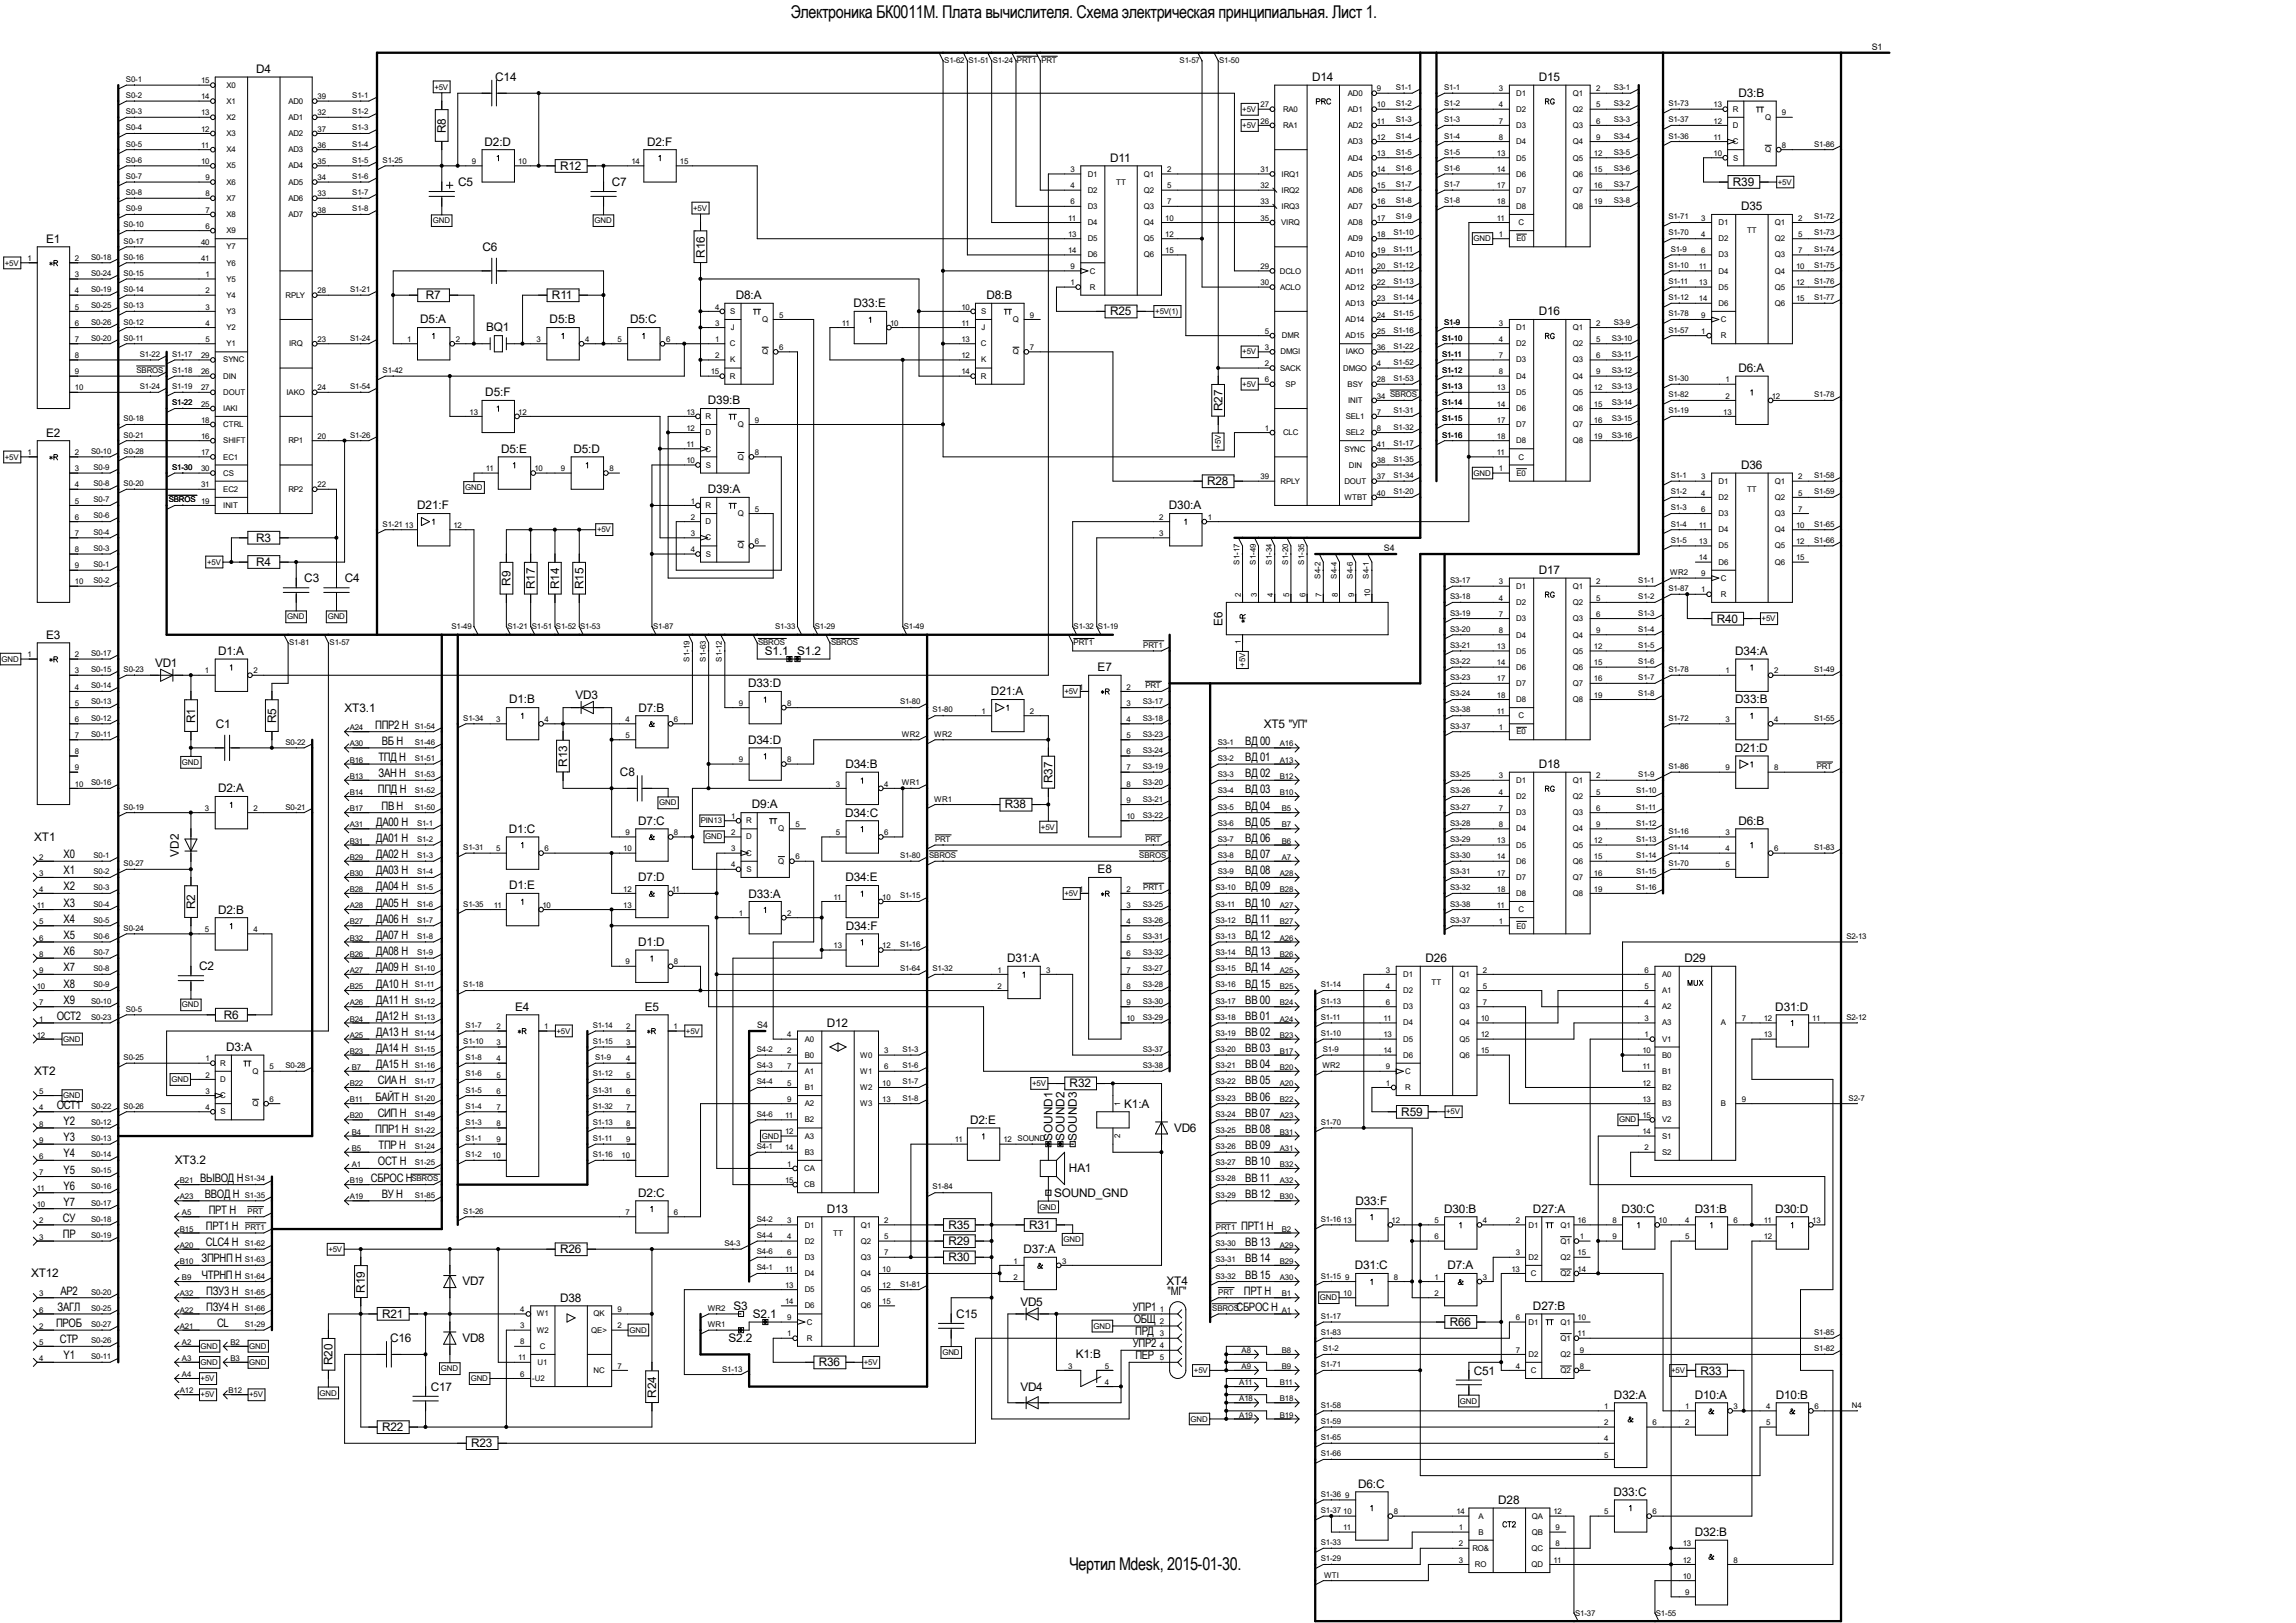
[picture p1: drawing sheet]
<svg xmlns="http://www.w3.org/2000/svg" width="420mm" height="297mm" viewBox="0 0 420 297" stroke-linecap="round" stroke-linejoin="round" font-family="sans-serif">
<defs><g id="words">
<g font-size="3.2">
<text x="144.7" y="3.3">Электроника БК0011М. Плата вычислителя. Схема электрическая принципиальная. Лист 1.</text>
<text x="195.6" y="287.3">Чертил Mdesk, 2015-01-30.</text>
</g>
<g font-size="2.2">
<text x="46.9" y="13.3">D4</text>
<text x="90.6" y="14.8">C14</text>
<text x="240" y="14.8">D14</text>
<text x="281.5" y="14.8">D15</text>
<text x="318" y="17.8">D3:B</text>
<text x="81.6" y="24.4" transform="rotate(-90 81.6 24.4)">R8</text>
<text x="88.6" y="26.6">D2:D</text>
<text x="118.4" y="26.6">D2:F</text>
<text x="203.1" y="29.6">D11</text>
<text x="83.8" y="34">C5</text>
<text x="102.4" y="31.1">R12</text>
<text x="111.9" y="34">C7</text>
<text x="317" y="34">R39</text>
<text x="318.5" y="38.5">D35</text>
<text x="8.4" y="44.4">E1</text>
<text x="88.3" y="45.9">C6</text>
<text x="128.9" y="47.2" transform="rotate(-90 128.9 47.2)">R16</text>
<text x="76.9" y="59.2">D5:A</text>
<text x="77.9" y="54.7">R7</text>
<text x="100.5" y="59.2">D5:B</text>
<text x="101" y="54.7">R11</text>
<text x="115.3" y="59.2">D5:C</text>
<text x="134.6" y="54.7">D8:A</text>
<text x="156.1" y="56.2">D33:E</text>
<text x="180.4" y="54.7">D8:B</text>
<text x="203.1" y="57.7">R25</text>
<text x="281.5" y="57.7">D16</text>
<text x="88.9" y="60.7">BQ1</text>
<text x="318" y="68.1">D6:A</text>
<text x="88.8" y="72.5">D5:F</text>
<text x="129.5" y="74">D39:B</text>
<text x="223.6" y="75.3" transform="rotate(-90 223.6 75.3)">R27</text>
<text x="8.4" y="79.9">E2</text>
<text x="91.7" y="82.8">D5:E</text>
<text x="104.9" y="82.8">D5:D</text>
<text x="220.8" y="88.8">R28</text>
<text x="318.5" y="85.8">D36</text>
<text x="76.3" y="93.2">D21:F</text>
<text x="129.5" y="90.3">D39:A</text>
<text x="213.8" y="93.2">D30:A</text>
<text x="46.9" y="99.1">R3</text>
<text x="46.9" y="103.6">R4</text>
<text x="55.7" y="106.6">C3</text>
<text x="63.1" y="106.6">C4</text>
<text x="93.4" y="107.2" transform="rotate(-90 93.4 107.2)">R9</text>
<text x="97.8" y="107.8" transform="rotate(-90 97.8 107.8)">R17</text>
<text x="102.3" y="107.8" transform="rotate(-90 102.3 107.8)">R14</text>
<text x="106.7" y="107.8" transform="rotate(-90 106.7 107.8)">R15</text>
<text x="281.5" y="105.1">D17</text>
<text x="314" y="113.9">R40</text>
<text x="8.4" y="116.9">E3</text>
<text x="39.9" y="119.8">D1:A</text>
<text x="139.9" y="119.8">S1.1</text>
<text x="145.8" y="119.8">S1.2</text>
<text x="223.6" y="114.6" transform="rotate(-90 223.6 114.6)">E6</text>
<text x="317.4" y="119.8">D34:A</text>
<text x="28.4" y="122.1">VD1</text>
<text x="136.9" y="125.8">D33:D</text>
<text x="200.8" y="122.8">E7</text>
<text x="63" y="130.2">XT3.1</text>
<text x="93.1" y="128.7">D1:B</text>
<text x="105.3" y="128">VD3</text>
<text x="116.8" y="130.2">D7:B</text>
<text x="181.3" y="127.3">D21:A</text>
<text x="317.4" y="128.7">D33:B</text>
<text x="35.7" y="132.4" transform="rotate(-90 35.7 132.4)">R1</text>
<text x="39.5" y="133.2">C1</text>
<text x="50.5" y="132.4" transform="rotate(-90 50.5 132.4)">R5</text>
<text x="136.9" y="136.1">D34:D</text>
<text x="231.2" y="133.2">XT5 &quot;УП&quot;</text>
<text x="317.3" y="137.6">D21:D</text>
<text x="103.8" y="140.4" transform="rotate(-90 103.8 140.4)">R13</text>
<text x="113.4" y="142.1">C8</text>
<text x="154.6" y="140.5">D34:B</text>
<text x="192.5" y="143.3" transform="rotate(-90 192.5 143.3)">R37</text>
<text x="281.5" y="140.5">D18</text>
<text x="39.9" y="145">D2:A</text>
<text x="137.5" y="148">D9:A</text>
<text x="154.6" y="149.4">D34:C</text>
<text x="183.8" y="148">R38</text>
<text x="6.3" y="153.9">XT1</text>
<text x="93.1" y="152.4">D1:C</text>
<text x="116.8" y="150.9">D7:C</text>
<text x="318" y="150.9">D6:B</text>
<text x="32.7" y="156.8" transform="rotate(-90 32.7 156.8)">VD2</text>
<text x="116.8" y="161.3">D7:D</text>
<text x="154.6" y="161.3">D34:E</text>
<text x="200.8" y="159.8">E8</text>
<text x="35.7" y="166.4" transform="rotate(-90 35.7 166.4)">R2</text>
<text x="39.9" y="167.2">D2:B</text>
<text x="93.1" y="162.8">D1:E</text>
<text x="136.9" y="164.3">D33:A</text>
<text x="116.8" y="173.1">D1:D</text>
<text x="154.7" y="170.1">D34:F</text>
<text x="36.4" y="177.5">C2</text>
<text x="184.2" y="176.1">D31:A</text>
<text x="260.8" y="176.1">D26</text>
<text x="308.1" y="176.1">D29</text>
<text x="94.2" y="185">E4</text>
<text x="117.9" y="185">E5</text>
<text x="324.7" y="185">D31:D</text>
<text x="40.9" y="186.4">R6</text>
<text x="151.3" y="187.9">D12</text>
<text x="6.3" y="196.8">XT2</text>
<text x="41.4" y="192.4">D3:A</text>
<text x="195.7" y="199">R32</text>
<text x="205.7" y="202.7">K1:A</text>
<text x="177.5" y="205.7">D2:E</text>
<text x="192.5" y="208.8" transform="rotate(-90 192.5 208.8)">SOUND1</text>
<text x="194.7" y="208.8" transform="rotate(-90 194.7 208.8)">SOUND2</text>
<text x="197" y="208.8" transform="rotate(-90 197 208.8)">SOUND3</text>
<text x="214.8" y="207.1">VD6</text>
<text x="256.3" y="204.2">R59</text>
<text x="32" y="213.1">XT3.2</text>
<text x="195.5" y="214.5">HA1</text>
<text x="116.8" y="219">D2:C</text>
<text x="151.3" y="222">D13</text>
<text x="192.8" y="219">SOUND_GND</text>
<text x="247.9" y="220.5">D33:F</text>
<text x="264.2" y="222">D30:B</text>
<text x="280.4" y="222">D27:A</text>
<text x="296.6" y="222">D30:C</text>
<text x="310" y="222">D31:B</text>
<text x="324.7" y="222">D30:D</text>
<text x="173.5" y="227.8">R29</text>
<text x="173.5" y="224.9">R35</text>
<text x="188.3" y="224.9">R31</text>
<text x="5.7" y="233.8">XT12</text>
<text x="102.4" y="229.3">R26</text>
<text x="173.5" y="230.8">R30</text>
<text x="187.2" y="229.3">D37:A</text>
<text x="247.8" y="232.3">D31:C</text>
<text x="264.8" y="232.3">D7:A</text>
<text x="66.8" y="236.6" transform="rotate(-90 66.8 236.6)">R19</text>
<text x="84.6" y="235.2">VD7</text>
<text x="102.4" y="238.2">D38</text>
<text x="134.2" y="239.7">S3</text>
<text x="186.6" y="238.9">VD5</text>
<text x="213.4" y="235.2">XT4</text>
<text x="280.4" y="239.7">D27:B</text>
<text x="69.9" y="241.2">R21</text>
<text x="71.4" y="245.6">C16</text>
<text x="84.6" y="245.6">VD8</text>
<text x="133.3" y="245.6">S2.2</text>
<text x="137.7" y="241.2">S2.1</text>
<text x="174.9" y="241.2">C15</text>
<text x="265.2" y="242.7">R66</text>
<text x="60.8" y="249.9" transform="rotate(-90 60.8 249.9)">R20</text>
<text x="149.8" y="250.1">R36</text>
<text x="196.8" y="248.6">K1:B</text>
<text x="269.6" y="251.5">C51</text>
<text x="311.1" y="251.5">R33</text>
<text x="78.8" y="254.5">C17</text>
<text x="120" y="255.8" transform="rotate(-90 120 255.8)">R24</text>
<text x="186.6" y="254.5">VD4</text>
<text x="295.2" y="255.9">D32:A</text>
<text x="310" y="255.9">D10:A</text>
<text x="324.8" y="255.9">D10:B</text>
<text x="69.9" y="261.9">R22</text>
<text x="86.2" y="264.8">R23</text>
<text x="248.4" y="272.2">D6:C</text>
<text x="274.1" y="275.2">D28</text>
<text x="295.1" y="273.7">D33:C</text>
<text x="310" y="281.1">D32:B</text>
</g>
<g font-size="2.1">
<text x="68.6" y="133.4">ППР2 Н</text>
<text x="69.8" y="136.3">ВБ Н</text>
<text x="227.8" y="136.3">ВД 00</text>
<text x="69.2" y="139.3">ТПД Н</text>
<text x="69.3" y="142.2">ЗАН Н</text>
<text x="227.8" y="139.3">ВД 01</text>
<text x="227.8" y="142.2">ВД 02</text>
<text x="69.1" y="145.2">ППД Н</text>
<text x="69.8" y="148.2">ПВ Н</text>
<text x="227.8" y="148.2">ВД 04</text>
<text x="227.8" y="145.2">ВД 03</text>
<text x="68.8" y="154.1">ДА01 Н</text>
<text x="68.8" y="151.1">ДА00 Н</text>
<text x="227.8" y="154.1">ВД 06</text>
<text x="227.8" y="151.1">ВД 05</text>
<text x="11.6" y="157.1">X0</text>
<text x="11.6" y="160">X1</text>
<text x="68.8" y="157.1">ДА02 Н</text>
<text x="68.8" y="160">ДА03 Н</text>
<text x="227.8" y="157.1">ВД 07</text>
<text x="227.8" y="160">ВД 08</text>
<text x="11.6" y="165.9">X3</text>
<text x="11.6" y="162.9">X2</text>
<text x="68.8" y="165.9">ДА05 Н</text>
<text x="68.8" y="162.9">ДА04 Н</text>
<text x="227.8" y="165.9">ВД 10</text>
<text x="227.8" y="162.9">ВД 09</text>
<text x="11.6" y="171.8">X5</text>
<text x="11.6" y="168.9">X4</text>
<text x="68.8" y="171.8">ДА07 Н</text>
<text x="68.8" y="168.9">ДА06 Н</text>
<text x="227.8" y="171.8">ВД 12</text>
<text x="227.8" y="168.9">ВД 11</text>
<text x="11.6" y="174.8">X6</text>
<text x="11.6" y="177.8">X7</text>
<text x="68.8" y="174.8">ДА08 Н</text>
<text x="68.8" y="177.8">ДА09 Н</text>
<text x="227.8" y="174.8">ВД 13</text>
<text x="227.8" y="177.8">ВД 14</text>
<text x="11.6" y="183.7">X9</text>
<text x="11.6" y="180.7">X8</text>
<text x="68.8" y="183.7">ДА11 Н</text>
<text x="68.8" y="180.7">ДА10 Н</text>
<text x="227.8" y="183.7">ВВ 00</text>
<text x="227.8" y="180.7">ВД 15</text>
<text x="10.4" y="186.6">ОСТ2</text>
<text x="68.8" y="189.6">ДА13 Н</text>
<text x="68.8" y="186.6">ДА12 Н</text>
<text x="227.8" y="189.6">ВВ 02</text>
<text x="227.8" y="186.6">ВВ 01</text>
<text x="68.8" y="192.5">ДА14 Н</text>
<text x="68.8" y="195.5">ДА15 Н</text>
<text x="227.8" y="192.5">ВВ 03</text>
<text x="227.8" y="195.5">ВВ 04</text>
<text x="10.4" y="202.9">ОСТ1</text>
<text x="68.7" y="201.4">БАЙТ Н</text>
<text x="69.1" y="198.5">СИА Н</text>
<text x="227.8" y="201.4">ВВ 06</text>
<text x="227.8" y="198.5">ВВ 05</text>
<text x="11.6" y="205.9">Y2</text>
<text x="11.6" y="208.8">Y3</text>
<text x="68.6" y="207.3">ППР1 Н</text>
<text x="69.1" y="204.4">СИП Н</text>
<text x="227.8" y="204.4">ВВ 07</text>
<text x="227.8" y="207.3">ВВ 08</text>
<text x="11.6" y="214.8">Y5</text>
<text x="11.6" y="211.8">Y4</text>
<text x="69.1" y="213.3">ОСТ Н</text>
<text x="69.3" y="210.3">ТПР Н</text>
<text x="227.8" y="210.3">ВВ 09</text>
<text x="227.8" y="213.3">ВВ 10</text>
<text x="11.6" y="220.6">Y7</text>
<text x="11.6" y="217.7">Y6</text>
<text x="36.6" y="216.2">ВЫВОД Н</text>
<text x="37.5" y="219.2">ВВОД Н</text>
<text x="67.9" y="216.2">СБРОС Н</text>
<text x="69.8" y="219.2">ВУ Н</text>
<text x="227.8" y="219.2">ВВ 12</text>
<text x="227.8" y="216.2">ВВ 11</text>
<text x="11.5" y="223.6">СУ</text>
<text x="11.5" y="226.6">ПР</text>
<text x="37.7" y="225.1">ПРТ1 Н</text>
<text x="38.2" y="222.1">ПРТ Н</text>
<text x="227" y="225.1">ПРТ1 Н</text>
<text x="36.9" y="231">ЗПРНП Н</text>
<text x="36.9" y="234">ЧТРНП Н</text>
<text x="37.7" y="228">CLC4 Н</text>
<text x="227.8" y="228">ВВ 13</text>
<text x="227.8" y="231">ВВ 14</text>
<text x="227.8" y="234">ВВ 15</text>
<text x="10.5" y="239.9">ЗАГЛ</text>
<text x="11" y="236.9">АР2</text>
<text x="37.7" y="236.9">ПЗУ3 Н</text>
<text x="37.7" y="239.9">ПЗУ4 Н</text>
<text x="207.2" y="239.9">УПР1</text>
<text x="213.6" y="236.9">&quot;МГ&quot;</text>
<text x="226.2" y="239.9">СБРОС Н</text>
<text x="227.5" y="236.9">ПРТ Н</text>
<text x="10.2" y="242.9">ПРОБ</text>
<text x="11" y="245.8">СТР</text>
<text x="39.7" y="242.9">CL</text>
<text x="207.4" y="242.1">ОБЩ</text>
<text x="207.6" y="244.3">ПРД</text>
<text x="11.6" y="248.8">Y1</text>
<text x="207.2" y="246.5">УПР2</text>
<text x="207.7" y="248.8">ПЕР</text>
</g>
<g font-size="1.6">
<text x="342.4" y="9.1">S1</text>
<text x="253.2" y="100.8">S4</text>
<text x="138.5" y="188.1">S4</text>
</g>
<g font-size="1.4">
<text x="172.7" y="11.6">S1-62</text>
<text x="177.2" y="11.6">S1-51</text>
<text x="181.6" y="11.6">S1-24</text>
<text x="186" y="11.6">PRT1</text>
<text x="190.5" y="11.6">PRT</text>
<text x="215.8" y="11.6">S1-57</text>
<text x="223" y="11.6">S1-50</text>
<text x="23" y="15">S0-1</text>
<text x="23" y="17.9">S0-2</text>
<text x="36.8" y="15.2">15</text>
<text x="41.4" y="16">X0</text>
<text x="64.4" y="17.9">S1-1</text>
<text x="79.5" y="16.4">+5V</text>
<text x="246.5" y="17.5">AD0</text>
<text x="251.9" y="16.7">9</text>
<text x="255.3" y="16.5">S1-1</text>
<text x="264.2" y="16.5">S1-1</text>
<text x="274.2" y="16.7">3</text>
<text x="277.4" y="17.5">D1</text>
<text x="287.7" y="17.5">Q1</text>
<text x="292" y="16.7">2</text>
<text x="295.2" y="16.5">S3-1</text>
<text x="23" y="23.9">S0-4</text>
<text x="23" y="20.9">S0-3</text>
<text x="36.8" y="18.2">14</text>
<text x="36.8" y="21.1">13</text>
<text x="41.4" y="19">X1</text>
<text x="41.4" y="22">X2</text>
<text x="52.7" y="19">AD0</text>
<text x="52.7" y="22">AD1</text>
<text x="58.1" y="18.2">39</text>
<text x="58.1" y="21.1">32</text>
<text x="64.4" y="23.9">S1-3</text>
<text x="64.4" y="20.9">S1-2</text>
<text x="227.2" y="23.5">+5V</text>
<text x="227.2" y="20.5">+5V</text>
<text x="230.6" y="19.6">27</text>
<text x="230.6" y="22.6">26</text>
<text x="234.7" y="20.5">RA0</text>
<text x="234.7" y="23.5">RA1</text>
<text x="246.5" y="20.5">AD1</text>
<text x="246.5" y="23.5">AD2</text>
<text x="251.9" y="19.6">10</text>
<text x="251.9" y="22.6">11</text>
<text x="255.3" y="19.4">S1-2</text>
<text x="255.3" y="22.4">S1-3</text>
<text x="264.2" y="19.4">S1-2</text>
<text x="264.2" y="22.4">S1-3</text>
<text x="274.2" y="22.6">7</text>
<text x="274.2" y="19.6">4</text>
<text x="277.4" y="23.5">D3</text>
<text x="277.4" y="20.5">D2</text>
<text x="287.7" y="20.5">Q2</text>
<text x="287.7" y="23.5">Q3</text>
<text x="292" y="19.6">5</text>
<text x="292" y="22.6">6</text>
<text x="295.2" y="19.4">S3-2</text>
<text x="295.2" y="22.4">S3-3</text>
<text x="305.2" y="19.4">S1-73</text>
<text x="305.2" y="22.4">S1-37</text>
<text x="313.4" y="19.6">13</text>
<text x="313.4" y="22.6">12</text>
<text x="317" y="20.5">R</text>
<text x="317" y="23.5">D</text>
<text x="322.9" y="22">Q</text>
<text x="326" y="21.1">9</text>
<text x="23" y="26.8">S0-5</text>
<text x="23" y="29.8">S0-6</text>
<text x="36.8" y="27.1">11</text>
<text x="36.8" y="24.1">12</text>
<text x="41.4" y="27.9">X4</text>
<text x="41.4" y="24.9">X3</text>
<text x="52.7" y="27.9">AD3</text>
<text x="52.7" y="24.9">AD2</text>
<text x="58.1" y="27.1">36</text>
<text x="58.1" y="24.1">37</text>
<text x="64.4" y="26.8">S1-4</text>
<text x="64.4" y="29.8">S1-5</text>
<text x="70" y="29.8">S1-25</text>
<text x="246.5" y="29.4">AD4</text>
<text x="246.5" y="26.4">AD3</text>
<text x="251.9" y="28.5">13</text>
<text x="251.9" y="25.6">12</text>
<text x="255.3" y="28.3">S1-5</text>
<text x="255.3" y="25.4">S1-4</text>
<text x="264.2" y="28.3">S1-5</text>
<text x="264.2" y="25.4">S1-4</text>
<text x="273.8" y="28.5">13</text>
<text x="274.2" y="25.6">8</text>
<text x="277.4" y="26.4">D4</text>
<text x="277.4" y="29.4">D5</text>
<text x="287.7" y="26.4">Q4</text>
<text x="287.7" y="29.4">Q5</text>
<text x="291.5" y="28.5">12</text>
<text x="292" y="25.6">9</text>
<text x="295.2" y="28.3">S3-5</text>
<text x="295.2" y="25.4">S3-4</text>
<text x="305.2" y="25.4">S1-36</text>
<text x="313.4" y="28.5">10</text>
<text x="313.4" y="25.6">11</text>
<text x="317" y="26.4">C</text>
<text x="317" y="29.4">S</text>
<text x="322.9" y="27.9">Q</text>
<text x="326" y="27.1">8</text>
<text x="331.9" y="26.8">S1-86</text>
<text x="23" y="32.8">S0-7</text>
<text x="23" y="35.7">S0-8</text>
<text x="36.8" y="30">10</text>
<text x="37.6" y="35.9">8</text>
<text x="37.6" y="33">9</text>
<text x="41.4" y="33.8">X6</text>
<text x="41.4" y="30.8">X5</text>
<text x="52.7" y="33.8">AD5</text>
<text x="52.7" y="30.8">AD4</text>
<text x="58.1" y="35.9">33</text>
<text x="58.1" y="33">34</text>
<text x="58.1" y="30">35</text>
<text x="64.4" y="32.8">S1-6</text>
<text x="64.4" y="35.7">S1-7</text>
<text x="86.3" y="30">9</text>
<text x="94.8" y="30">10</text>
<text x="115.5" y="30">14</text>
<text x="124.4" y="30">15</text>
<text x="195.8" y="31.5">3</text>
<text x="195.8" y="34.5">4</text>
<text x="199" y="32.3">D1</text>
<text x="199" y="35.3">D2</text>
<text x="204.2" y="33.8">TT</text>
<text x="209.3" y="32.3">Q1</text>
<text x="209.3" y="35.3">Q2</text>
<text x="213.5" y="31.5">2</text>
<text x="213.5" y="34.5">5</text>
<text x="230.6" y="34.5">32</text>
<text x="230.6" y="31.5">31</text>
<text x="234.4" y="35.3">IRQ2</text>
<text x="234.4" y="32.3">IRQ1</text>
<text x="246.5" y="35.3">AD6</text>
<text x="246.5" y="32.3">AD5</text>
<text x="251.9" y="34.5">15</text>
<text x="251.9" y="31.5">14</text>
<text x="255.3" y="31.3">S1-6</text>
<text x="255.3" y="34.2">S1-7</text>
<text x="264.2" y="31.3">S1-6</text>
<text x="264.2" y="34.2">S1-7</text>
<text x="273.8" y="34.5">17</text>
<text x="273.8" y="31.5">14</text>
<text x="277.4" y="35.3">D7</text>
<text x="277.4" y="32.3">D6</text>
<text x="287.7" y="35.3">Q7</text>
<text x="287.7" y="32.3">Q6</text>
<text x="291.5" y="34.5">16</text>
<text x="291.5" y="31.5">15</text>
<text x="295.2" y="31.3">S3-6</text>
<text x="295.2" y="34.2">S3-7</text>
<text x="325.2" y="33.8">+5V</text>
<text x="22.6" y="41.6">S0-10</text>
<text x="23" y="38.7">S0-9</text>
<text x="37.6" y="41.9">6</text>
<text x="37.6" y="38.9">7</text>
<text x="41.4" y="36.7">X7</text>
<text x="41.4" y="39.7">X8</text>
<text x="52.7" y="36.7">AD6</text>
<text x="52.7" y="39.7">AD7</text>
<text x="58.1" y="38.9">38</text>
<text x="64.4" y="38.7">S1-8</text>
<text x="79.2" y="40.9">GND</text>
<text x="108.8" y="40.9">GND</text>
<text x="126.8" y="38.6">+5V</text>
<text x="195.4" y="40.4">11</text>
<text x="195.8" y="37.4">6</text>
<text x="199" y="38.2">D3</text>
<text x="199" y="41.2">D4</text>
<text x="209.3" y="38.2">Q3</text>
<text x="209.3" y="41.2">Q4</text>
<text x="213.1" y="40.4">10</text>
<text x="213.5" y="37.4">7</text>
<text x="230.6" y="37.4">33</text>
<text x="230.6" y="40.4">35</text>
<text x="234.4" y="41.2">VIRQ</text>
<text x="234.4" y="38.2">IRQ3</text>
<text x="246.5" y="38.2">AD7</text>
<text x="246.5" y="41.2">AD8</text>
<text x="251.9" y="37.4">16</text>
<text x="251.9" y="40.4">17</text>
<text x="255.3" y="37.2">S1-8</text>
<text x="255.3" y="40.1">S1-9</text>
<text x="264.2" y="37.2">S1-8</text>
<text x="273.8" y="37.4">18</text>
<text x="273.8" y="40.4">11</text>
<text x="277.4" y="38.2">D8</text>
<text x="277.8" y="41.2">C</text>
<text x="287.7" y="38.2">Q8</text>
<text x="291.5" y="37.4">19</text>
<text x="295.2" y="37.2">S3-8</text>
<text x="305.2" y="40.1">S1-71</text>
<text x="311.2" y="40.4">3</text>
<text x="314.4" y="41.2">D1</text>
<text x="324.7" y="41.2">Q1</text>
<text x="328.9" y="40.4">2</text>
<text x="331.9" y="40.1">S1-72</text>
<text x="5" y="47.8">1</text>
<text x="13.7" y="47.8">2</text>
<text x="16.7" y="47.5">S0-18</text>
<text x="22.6" y="44.6">S0-17</text>
<text x="22.6" y="47.5">S0-16</text>
<text x="36.8" y="44.8">40</text>
<text x="36.8" y="47.8">41</text>
<text x="41.4" y="45.6">Y7</text>
<text x="41.4" y="42.7">X9</text>
<text x="195.4" y="46.3">14</text>
<text x="195.4" y="43.3">13</text>
<text x="199" y="47.1">D6</text>
<text x="199" y="44.2">D5</text>
<text x="209.3" y="47.1">Q6</text>
<text x="209.3" y="44.2">Q5</text>
<text x="213.1" y="46.3">15</text>
<text x="213.1" y="43.3">12</text>
<text x="246.1" y="47.1">AD10</text>
<text x="246.5" y="44.2">AD9</text>
<text x="251.9" y="46.3">19</text>
<text x="251.9" y="43.3">18</text>
<text x="254.9" y="46.1">S1-11</text>
<text x="254.9" y="43.1">S1-10</text>
<text x="269.5" y="44.2">GND</text>
<text x="274.2" y="43.3">1</text>
<text x="277.4" y="44.2">E0</text>
<text x="305.2" y="43.1">S1-70</text>
<text x="305.6" y="46.1">S1-9</text>
<text x="311.2" y="46.3">6</text>
<text x="311.2" y="43.3">4</text>
<text x="314.4" y="47.1">D3</text>
<text x="314.4" y="44.2">D2</text>
<text x="319.6" y="42.7">TT</text>
<text x="324.7" y="47.1">Q3</text>
<text x="324.7" y="44.2">Q2</text>
<text x="328.9" y="46.3">7</text>
<text x="328.9" y="43.3">5</text>
<text x="331.9" y="46.1">S1-74</text>
<text x="331.9" y="43.1">S1-73</text>
<text x=".9" y="48.6">+5V</text>
<text x="13.7" y="50.7">3</text>
<text x="13.7" y="53.7">4</text>
<text x="16.7" y="50.5">S0-24</text>
<text x="16.7" y="53.5">S0-19</text>
<text x="22.6" y="50.5">S0-15</text>
<text x="22.6" y="53.5">S0-14</text>
<text x="37.6" y="53.7">2</text>
<text x="37.6" y="50.7">1</text>
<text x="41.4" y="51.6">Y5</text>
<text x="41.4" y="48.6">Y6</text>
<text x="58.1" y="53.7">28</text>
<text x="64.1" y="53.5">S1-21</text>
<text x="195.8" y="52.2">1</text>
<text x="195.8" y="49.2">9</text>
<text x="199.3" y="53">R</text>
<text x="199.3" y="50.1">C</text>
<text x="230.6" y="52.2">30</text>
<text x="230.6" y="49.2">29</text>
<text x="234.1" y="50.1">DCLO</text>
<text x="234.1" y="53">ACLO</text>
<text x="246.1" y="53">AD12</text>
<text x="246.1" y="50.1">AD11</text>
<text x="251.9" y="52.2">22</text>
<text x="251.9" y="49.2">20</text>
<text x="254.9" y="49">S1-12</text>
<text x="254.9" y="52">S1-13</text>
<text x="305.2" y="52">S1-11</text>
<text x="305.2" y="49">S1-10</text>
<text x="310.8" y="52.2">13</text>
<text x="310.8" y="49.2">11</text>
<text x="314.4" y="53">D5</text>
<text x="314.4" y="50.1">D4</text>
<text x="324.7" y="50.1">Q4</text>
<text x="324.7" y="53">Q5</text>
<text x="328.5" y="49.2">10</text>
<text x="328.5" y="52.2">12</text>
<text x="331.9" y="49">S1-75</text>
<text x="331.9" y="52">S1-76</text>
<text x="13.7" y="59.6">6</text>
<text x="13.7" y="56.6">5</text>
<text x="16.7" y="59.4">S0-26</text>
<text x="16.7" y="56.4">S0-25</text>
<text x="22.6" y="59.4">S0-12</text>
<text x="22.6" y="56.4">S0-13</text>
<text x="37.6" y="59.6">4</text>
<text x="37.6" y="56.6">3</text>
<text x="41.4" y="54.5">Y4</text>
<text x="41.4" y="57.5">Y3</text>
<text x="52.2" y="54.5">RPLY</text>
<text x="130.8" y="56.6">4</text>
<text x="130.8" y="59.6">3</text>
<text x="133.6" y="57.5">S</text>
<text x="139.4" y="59">Q</text>
<text x="142.5" y="58.1">5</text>
<text x="154" y="59.6">11</text>
<text x="162.8" y="59.6">10</text>
<text x="175.9" y="56.6">10</text>
<text x="175.9" y="59.6">11</text>
<text x="179.5" y="57.5">S</text>
<text x="185.3" y="59">Q</text>
<text x="188.4" y="58.1">9</text>
<text x="211.3" y="57.5">+5V(1)</text>
<text x="246.1" y="56">AD13</text>
<text x="246.1" y="59">AD14</text>
<text x="251.9" y="55.2">23</text>
<text x="251.9" y="58.1">24</text>
<text x="254.9" y="54.9">S1-14</text>
<text x="254.9" y="57.9">S1-15</text>
<text x="264.2" y="59.4">S1-9</text>
<text x="274.2" y="59.6">3</text>
<text x="292" y="59.6">2</text>
<text x="295.2" y="59.4">S3-9</text>
<text x="305.2" y="54.9">S1-12</text>
<text x="305.2" y="57.9">S1-78</text>
<text x="310.8" y="55.2">14</text>
<text x="311.2" y="58.1">9</text>
<text x="314.4" y="56">D6</text>
<text x="314.7" y="59">C</text>
<text x="324.7" y="56">Q6</text>
<text x="328.5" y="55.2">15</text>
<text x="331.9" y="54.9">S1-77</text>
<text x="13.7" y="65.5">8</text>
<text x="13.7" y="62.6">7</text>
<text x="16.7" y="62.4">S0-20</text>
<text x="22.6" y="62.4">S0-11</text>
<text x="25.6" y="65.3">S1-22</text>
<text x="31.5" y="65.3">S1-17</text>
<text x="36.8" y="65.5">29</text>
<text x="37.6" y="62.6">5</text>
<text x="41.4" y="63.4">Y1</text>
<text x="41.4" y="60.4">Y2</text>
<text x="52.9" y="63.4">IRQ</text>
<text x="58.1" y="62.6">23</text>
<text x="64.1" y="62.4">S1-24</text>
<text x="74.5" y="62.6">1</text>
<text x="83.4" y="62.6">2</text>
<text x="98.1" y="62.6">3</text>
<text x="107" y="62.6">4</text>
<text x="112.9" y="62.6">5</text>
<text x="121.8" y="62.6">6</text>
<text x="130.8" y="65.5">2</text>
<text x="130.8" y="62.6">1</text>
<text x="133.5" y="63.4">C</text>
<text x="133.7" y="60.4">J</text>
<text x="139.4" y="64.9">Q</text>
<text x="142.5" y="64.1">6</text>
<text x="175.9" y="65.5">12</text>
<text x="175.9" y="62.6">13</text>
<text x="179.4" y="63.4">C</text>
<text x="179.5" y="60.4">J</text>
<text x="185.3" y="64.9">Q</text>
<text x="188.4" y="64.1">7</text>
<text x="227.2" y="64.9">+5V</text>
<text x="231.4" y="64.1">3</text>
<text x="231.4" y="61.1">5</text>
<text x="234.2" y="64.9">DMGI</text>
<text x="234.5" y="61.9">DMR</text>
<text x="246.1" y="61.9">AD15</text>
<text x="246.2" y="64.9">IAKO</text>
<text x="251.9" y="64.1">36</text>
<text x="251.9" y="61.1">25</text>
<text x="254.9" y="63.8">S1-22</text>
<text x="254.9" y="60.9">S1-16</text>
<text x="263.8" y="65.3">S1-11</text>
<text x="263.8" y="62.4">S1-10</text>
<text x="274.2" y="65.5">7</text>
<text x="274.2" y="62.6">4</text>
<text x="277.4" y="60.4">D1</text>
<text x="277.4" y="63.4">D2</text>
<text x="287.7" y="60.4">Q1</text>
<text x="287.7" y="63.4">Q2</text>
<text x="292" y="62.6">5</text>
<text x="292" y="65.5">6</text>
<text x="294.9" y="62.4">S3-10</text>
<text x="294.9" y="65.3">S3-11</text>
<text x="305.2" y="60.9">S1-57</text>
<text x="311.2" y="61.1">1</text>
<text x="314.7" y="61.9">R</text>
<text x="13.7" y="68.5">9</text>
<text x="13.7" y="71.5">10</text>
<text x="25" y="68.2">SBROS</text>
<text x="25.6" y="71.2">S1-24</text>
<text x="31.5" y="68.2">S1-18</text>
<text x="31.5" y="71.2">S1-19</text>
<text x="36.8" y="71.5">27</text>
<text x="36.8" y="68.5">26</text>
<text x="40.9" y="69.3">DIN</text>
<text x="40.9" y="66.3">SYNC</text>
<text x="58.1" y="71.5">24</text>
<text x="64.1" y="71.2">S1-54</text>
<text x="70" y="68.2">S1-42</text>
<text x="130" y="68.5">15</text>
<text x="133.5" y="69.3">R</text>
<text x="133.6" y="66.3">K</text>
<text x="175.9" y="68.5">14</text>
<text x="179.4" y="69.3">R</text>
<text x="179.5" y="66.3">K</text>
<text x="227.2" y="70.8">+5V</text>
<text x="231.4" y="70">6</text>
<text x="231.4" y="67">2</text>
<text x="234.1" y="67.8">SACK</text>
<text x="235.2" y="70.8">SP</text>
<text x="245.7" y="67.8">DMGO</text>
<text x="246.5" y="70.8">BSY</text>
<text x="251.9" y="70">28</text>
<text x="251.9" y="67">4</text>
<text x="254.9" y="66.8">S1-52</text>
<text x="254.9" y="69.7">S1-53</text>
<text x="263.8" y="68.2">S1-12</text>
<text x="263.8" y="71.2">S1-13</text>
<text x="273.8" y="71.5">13</text>
<text x="274.2" y="68.5">8</text>
<text x="277.4" y="69.3">D4</text>
<text x="277.4" y="66.3">D3</text>
<text x="287.7" y="69.3">Q4</text>
<text x="287.7" y="66.3">Q3</text>
<text x="291.5" y="71.5">12</text>
<text x="292" y="68.5">9</text>
<text x="294.9" y="68.2">S3-12</text>
<text x="294.9" y="71.2">S3-13</text>
<text x="305.2" y="69.7">S1-30</text>
<text x="315.6" y="70">1</text>
<text x="22.6" y="77.1">S0-18</text>
<text x="31.5" y="74.2">S1-22</text>
<text x="36.8" y="77.3">18</text>
<text x="36.8" y="74.4">25</text>
<text x="40.9" y="72.3">DOUT</text>
<text x="40.9" y="75.2">IAKI</text>
<text x="52.4" y="72.3">IAKO</text>
<text x="85.9" y="75.9">13</text>
<text x="94.8" y="75.9">12</text>
<text x="125.6" y="75.9">13</text>
<text x="129.1" y="76.7">R</text>
<text x="138.1" y="77.3">9</text>
<text x="246.2" y="76.7">SEL1</text>
<text x="246.6" y="73.7">INIT</text>
<text x="251.9" y="72.9">34 SBROS</text>
<text x="251.9" y="75.9">7</text>
<text x="254.9" y="75.6">S1-31</text>
<text x="263.8" y="77.1">S1-15</text>
<text x="263.8" y="74.2">S1-14</text>
<text x="273.8" y="77.3">17</text>
<text x="273.8" y="74.4">14</text>
<text x="277.4" y="75.2">D6</text>
<text x="277.4" y="72.3">D5</text>
<text x="287.7" y="75.2">Q6</text>
<text x="287.7" y="72.3">Q5</text>
<text x="291.5" y="77.3">16</text>
<text x="291.5" y="74.4">15</text>
<text x="294.9" y="77.1">S3-15</text>
<text x="294.9" y="74.2">S3-14</text>
<text x="305.2" y="72.7">S1-82</text>
<text x="305.2" y="75.6">S1-19</text>
<text x="315.2" y="75.9">13</text>
<text x="315.6" y="72.9">2</text>
<text x="324.1" y="72.9">12</text>
<text x="331.9" y="72.7">S1-78</text>
<text x="5" y="83.3">1</text>
<text x="13.7" y="83.3">2</text>
<text x="16.7" y="83.1">S0-10</text>
<text x="22.6" y="80.1">S0-21</text>
<text x="22.6" y="83.1">S0-28</text>
<text x="36.8" y="80.3">16</text>
<text x="36.8" y="83.3">17</text>
<text x="40.9" y="81.2">SHIFT</text>
<text x="40.9" y="78.2">CTRL</text>
<text x="52.7" y="81.2">RP1</text>
<text x="58.1" y="80.3">20</text>
<text x="64.1" y="80.1">S1-26</text>
<text x="125.6" y="78.8">12</text>
<text x="125.6" y="81.8">11</text>
<text x="129.1" y="79.7">D</text>
<text x="129.1" y="82.6">C</text>
<text x="135" y="78.2">Q</text>
<text x="138.1" y="83.3">8</text>
<text x="223.3" y="82.1" transform="rotate(-90 223.3 82.1)">+5V</text>
<text x="231.4" y="78.8">1</text>
<text x="234.7" y="79.7">CLC</text>
<text x="245.9" y="82.6">SYNC</text>
<text x="246.2" y="79.7">SEL2</text>
<text x="251.9" y="81.8">41</text>
<text x="251.9" y="78.8">8</text>
<text x="254.9" y="81.6">S1-17</text>
<text x="254.9" y="78.6">S1-32</text>
<text x="263.8" y="80.1">S1-16</text>
<text x="273.8" y="80.3">18</text>
<text x="273.8" y="83.3">11</text>
<text x="277.4" y="78.2">D7</text>
<text x="277.4" y="81.2">D8</text>
<text x="287.7" y="78.2">Q7</text>
<text x="287.7" y="81.2">Q8</text>
<text x="291.5" y="80.3">19</text>
<text x="294.9" y="80.1">S3-16</text>
<text x=".9" y="84.1">+5V</text>
<text x="13.7" y="86.2">3</text>
<text x="13.7" y="89.2">4</text>
<text x="17.1" y="86">S0-9</text>
<text x="17.1" y="89">S0-8</text>
<text x="22.6" y="89">S0-20</text>
<text x="31.5" y="86">S1-30</text>
<text x="36.8" y="89.2">31</text>
<text x="36.8" y="86.2">30</text>
<text x="40.9" y="87.1">CS</text>
<text x="40.9" y="84.1">EC1</text>
<text x="58.1" y="89.2">22</text>
<text x="85.1" y="89.7">GND</text>
<text x="88.9" y="86.2">11</text>
<text x="97.7" y="86.2">10</text>
<text x="102.6" y="86.2">9</text>
<text x="111.5" y="86.2">8</text>
<text x="125.6" y="84.8">10</text>
<text x="129.1" y="85.6">S</text>
<text x="135" y="84.1">Q</text>
<text x="230.6" y="87.7">39</text>
<text x="234.2" y="88.5">RPLY</text>
<text x="245.9" y="88.5">DOUT</text>
<text x="246.7" y="85.6">DIN</text>
<text x="251.9" y="87.7">37</text>
<text x="251.9" y="84.8">38</text>
<text x="254.9" y="84.5">S1-35</text>
<text x="254.9" y="87.5">S1-34</text>
<text x="269.5" y="87.1">GND</text>
<text x="274.2" y="86.2">1</text>
<text x="277.4" y="87.1">E0</text>
<text x="277.8" y="84.1">C</text>
<text x="305.6" y="87.5">S1-1</text>
<text x="311.2" y="87.7">3</text>
<text x="314.4" y="88.5">D1</text>
<text x="324.7" y="88.5">Q1</text>
<text x="328.9" y="87.7">2</text>
<text x="331.9" y="87.5">S1-58</text>
<text x="13.7" y="95.1">6</text>
<text x="13.7" y="92.2">5</text>
<text x="17.1" y="94.9">S0-6</text>
<text x="17.1" y="91.9">S0-7</text>
<text x="30.9" y="91.9">SBROS 19</text>
<text x="40.9" y="90">EC2</text>
<text x="40.9" y="93">INIT</text>
<text x="52.7" y="90">RP2</text>
<text x="126.4" y="92.2">1</text>
<text x="126.4" y="95.1">2</text>
<text x="129.1" y="93">R</text>
<text x="129.1" y="95.9">D</text>
<text x="135" y="94.4">Q</text>
<text x="138.1" y="93.6">5</text>
<text x="212" y="95.1">2</text>
<text x="220.9" y="95.1">1</text>
<text x="245.9" y="91.5">WTBT</text>
<text x="251.9" y="90.7">40</text>
<text x="254.9" y="90.5">S1-20</text>
<text x="305.6" y="90.5">S1-2</text>
<text x="305.6" y="93.4">S1-3</text>
<text x="311.2" y="93.6">6</text>
<text x="311.2" y="90.7">4</text>
<text x="314.4" y="94.4">D3</text>
<text x="314.4" y="91.5">D2</text>
<text x="319.6" y="90">TT</text>
<text x="324.7" y="94.4">Q3</text>
<text x="324.7" y="91.5">Q2</text>
<text x="328.9" y="93.6">7</text>
<text x="328.9" y="90.7">5</text>
<text x="331.9" y="90.5">S1-59</text>
<text x="13.7" y="101">8</text>
<text x="13.7" y="98.1">7</text>
<text x="17.1" y="97.8">S0-4</text>
<text x="17.1" y="100.8">S0-3</text>
<text x="70" y="96.4">S1-21</text>
<text x="74.1" y="96.6">13</text>
<text x="82.9" y="96.6">12</text>
<text x="109.2" y="97.4">+5V</text>
<text x="126.4" y="101">4</text>
<text x="126.4" y="98.1">3</text>
<text x="129.1" y="98.9">C</text>
<text x="129.1" y="101.9">S</text>
<text x="135" y="100.4">Q</text>
<text x="138.1" y="99.6">6</text>
<text x="212" y="98.1">3</text>
<text x="305.6" y="99.3">S1-5</text>
<text x="305.6" y="96.4">S1-4</text>
<text x="310.8" y="99.6">13</text>
<text x="310.8" y="96.6">11</text>
<text x="314.4" y="100.4">D5</text>
<text x="314.4" y="97.4">D4</text>
<text x="324.7" y="97.4">Q4</text>
<text x="324.7" y="100.4">Q5</text>
<text x="328.5" y="96.6">10</text>
<text x="328.5" y="99.6">12</text>
<text x="331.9" y="99.3">S1-66</text>
<text x="331.9" y="96.4">S1-65</text>
<text x="13.7" y="104">9</text>
<text x="13.7" y="106.9">10</text>
<text x="17.1" y="103.8">S0-1</text>
<text x="17.1" y="106.7">S0-2</text>
<text x="37.9" y="103.3">+5V</text>
<text x="226.7" y="103.3" transform="rotate(-90 226.7 103.3)">S1-17</text>
<text x="229.7" y="103.3" transform="rotate(-90 229.7 103.3)">S1-49</text>
<text x="232.7" y="103.3" transform="rotate(-90 232.7 103.3)">S1-34</text>
<text x="235.6" y="103.3" transform="rotate(-90 235.6 103.3)">S1-20</text>
<text x="238.6" y="103.3" transform="rotate(-90 238.6 103.3)">S1-35</text>
<text x="241.5" y="105.9" transform="rotate(-90 241.5 105.9)">S4-2</text>
<text x="244.5" y="105.9" transform="rotate(-90 244.5 105.9)">S4-4</text>
<text x="247.4" y="105.9" transform="rotate(-90 247.4 105.9)">S4-6</text>
<text x="250.4" y="105.9" transform="rotate(-90 250.4 105.9)">S4-1</text>
<text x="265.3" y="106.7">S3-17</text>
<text x="274.2" y="106.9">3</text>
<text x="277.4" y="107.8">D1</text>
<text x="287.7" y="107.8">Q1</text>
<text x="292" y="106.9">2</text>
<text x="299.7" y="106.7">S1-1</text>
<text x="305.5" y="105.2">WR2</text>
<text x="310.8" y="102.5">14</text>
<text x="311.2" y="105.5">9</text>
<text x="314.4" y="103.3">D6</text>
<text x="314.7" y="106.3">C</text>
<text x="324.7" y="103.3">Q6</text>
<text x="328.5" y="102.5">15</text>
<text x="52.5" y="113.4">GND</text>
<text x="59.9" y="113.4">GND</text>
<text x="227" y="109.3" transform="rotate(-90 227 109.3)">2</text>
<text x="229.9" y="109.3" transform="rotate(-90 229.9 109.3)">3</text>
<text x="232.9" y="109.3" transform="rotate(-90 232.9 109.3)">4</text>
<text x="235.8" y="109.3" transform="rotate(-90 235.8 109.3)">5</text>
<text x="238.8" y="109.3" transform="rotate(-90 238.8 109.3)">6</text>
<text x="241.8" y="109.3" transform="rotate(-90 241.8 109.3)">7</text>
<text x="244.7" y="109.3" transform="rotate(-90 244.7 109.3)">8</text>
<text x="247.7" y="109.3" transform="rotate(-90 247.7 109.3)">9</text>
<text x="250.7" y="109.3" transform="rotate(-90 250.7 109.3)">10</text>
<text x="265.3" y="112.6">S3-19</text>
<text x="265.3" y="109.7">S3-18</text>
<text x="274.2" y="112.9">7</text>
<text x="274.2" y="109.9">4</text>
<text x="277.4" y="113.7">D3</text>
<text x="277.4" y="110.7">D2</text>
<text x="287.7" y="110.7">Q2</text>
<text x="287.7" y="113.7">Q3</text>
<text x="292" y="109.9">5</text>
<text x="292" y="112.9">6</text>
<text x="299.7" y="112.6">S1-3</text>
<text x="299.7" y="109.7">S1-2</text>
<text x="305.2" y="108.2">S1-87</text>
<text x="311.2" y="108.4">1</text>
<text x="314.7" y="109.3">R</text>
<text x="322.2" y="113.7">+5V</text>
<text x="52.9" y="118.1">S1-81</text>
<text x="60.3" y="118.1">S1-57</text>
<text x="82.6" y="115.2">S1-49</text>
<text x="92.8" y="115.2">S1-21 S1-51 S1-52 S1-53</text>
<text x="119.5" y="115.2">S1-87</text>
<text x="138.7" y="118.1">SBROS</text>
<text x="141.8" y="115.2">S1-33</text>
<text x="149.1" y="115.2">S1-29</text>
<text x="152" y="118.1">SBROS</text>
<text x="165.3" y="115.2">S1-49</text>
<text x="196.4" y="118.1">PRT1</text>
<text x="196.4" y="115.2">S1-32 S1-19</text>
<text x="209.1" y="118.6">PRT1</text>
<text x="227" y="117.9" transform="rotate(-90 227 117.9)">1</text>
<text x="265.3" y="115.6">S3-20</text>
<text x="265.3" y="118.6">S3-21</text>
<text x="273.8" y="118.8">13</text>
<text x="274.2" y="115.8">8</text>
<text x="277.4" y="116.7">D4</text>
<text x="277.4" y="119.6">D5</text>
<text x="287.7" y="116.7">Q4</text>
<text x="287.7" y="119.6">Q5</text>
<text x="291.5" y="118.8">12</text>
<text x="292" y="115.8">9</text>
<text x="299.7" y="115.6">S1-4</text>
<text x="299.7" y="118.6">S1-5</text>
<text x=".3" y="121.1">GND</text>
<text x="5" y="120.3">1</text>
<text x="13.7" y="123.2">3</text>
<text x="13.7" y="120.3">2</text>
<text x="16.7" y="125.9">S0-14</text>
<text x="16.7" y="120.1">S0-17</text>
<text x="16.7" y="123">S0-15</text>
<text x="22.6" y="123">S0-23</text>
<text x="37.5" y="123.2">1</text>
<text x="46.4" y="123.2">2</text>
<text x="126.2" y="121.1" transform="rotate(-90 126.2 121.1)">S1-19</text>
<text x="129.1" y="121.1" transform="rotate(-90 129.1 121.1)">S1-63</text>
<text x="132" y="121.1" transform="rotate(-90 132 121.1)">S1-12</text>
<text x="209.5" y="125.9">PRT</text>
<text x="227.8" y="122.1" transform="rotate(-90 227.8 122.1)">+5V</text>
<text x="265.3" y="121.5">S3-22</text>
<text x="265.3" y="124.5">S3-23</text>
<text x="273.8" y="124.7">17</text>
<text x="273.8" y="121.8">14</text>
<text x="277.4" y="125.5">D7</text>
<text x="277.4" y="122.6">D6</text>
<text x="287.7" y="125.5">Q7</text>
<text x="287.7" y="122.6">Q6</text>
<text x="291.5" y="124.7">16</text>
<text x="291.5" y="121.8">15</text>
<text x="299.7" y="121.5">S1-6</text>
<text x="299.7" y="124.5">S1-7</text>
<text x="305.2" y="123">S1-78</text>
<text x="315.6" y="123.2">1</text>
<text x="324.5" y="123.2">2</text>
<text x="331.9" y="123">S1-49</text>
<text x="13.7" y="129.2">5</text>
<text x="13.7" y="126.2">4</text>
<text x="16.7" y="128.9">S0-13</text>
<text x="16.7" y="131.9">S0-12</text>
<text x="84.8" y="131.9">S1-34</text>
<text x="135.1" y="129.2">9</text>
<text x="144" y="129.2">8</text>
<text x="164.6" y="128.9">S1-80</text>
<text x="170.6" y="130.4">S1-80</text>
<text x="179.5" y="130.6">1</text>
<text x="188.4" y="130.6">2</text>
<text x="194.7" y="127">+5V</text>
<text x="197.4" y="126.2">1</text>
<text x="206" y="129.2">3</text>
<text x="206" y="126.2">2</text>
<text x="209" y="128.9">S3-17</text>
<text x="209" y="131.9">S3-18</text>
<text x="265.3" y="130.4">S3-38</text>
<text x="265.3" y="127.4">S3-24</text>
<text x="273.8" y="127.7">18</text>
<text x="273.8" y="130.6">11</text>
<text x="277.4" y="128.5">D8</text>
<text x="277.8" y="131.4">C</text>
<text x="287.7" y="128.5">Q8</text>
<text x="291.5" y="127.7">19</text>
<text x="299.7" y="127.4">S1-8</text>
<text x="305.2" y="131.9">S1-72</text>
<text x="331.9" y="131.9">S1-55</text>
<text x="13.7" y="132.1">6</text>
<text x="13.7" y="135">7</text>
<text x="16.7" y="134.8">S0-11</text>
<text x="52.2" y="136.3">S0-22</text>
<text x="64" y="136.6">A30</text>
<text x="64" y="133.6">A24</text>
<text x="75.9" y="133.4">S1-54</text>
<text x="75.9" y="136.3">S1-46</text>
<text x="90.8" y="132.1">3</text>
<text x="99.6" y="132.1">4</text>
<text x="114.4" y="135">5</text>
<text x="114.4" y="132.1">4</text>
<text x="123.3" y="132.1">6</text>
<text x="165" y="134.8">WR2</text>
<text x="170.9" y="134.8">WR2</text>
<text x="206" y="135">5</text>
<text x="206" y="132.1">4</text>
<text x="209" y="134.8">S3-23</text>
<text x="209" y="137.8">S3-24</text>
<text x="222.8" y="136.3">S3-1</text>
<text x="234.1" y="136.6">A16</text>
<text x="265.3" y="133.4">S3-37</text>
<text x="274.2" y="133.6">1</text>
<text x="277.4" y="134.4">E0</text>
<text x="315.6" y="132.1">3</text>
<text x="324.5" y="132.1">4</text>
<text x="13.7" y="141">9</text>
<text x="13.7" y="138">8</text>
<text x="13.7" y="143.9">10</text>
<text x="16.7" y="143.7">S0-16</text>
<text x="33.3" y="140">GND</text>
<text x="64" y="139.6">B16</text>
<text x="64" y="142.5">B13</text>
<text x="75.9" y="139.3">S1-51</text>
<text x="75.9" y="142.2">S1-53</text>
<text x="135.1" y="139.5">9</text>
<text x="144" y="139.5">8</text>
<text x="152.9" y="143.9">3</text>
<text x="161.8" y="143.9">4</text>
<text x="165" y="143.7">WR1</text>
<text x="206" y="143.9">8</text>
<text x="206" y="138">6</text>
<text x="206" y="141">7</text>
<text x="209" y="143.7">S3-20</text>
<text x="209" y="140.8">S3-19</text>
<text x="222.8" y="139.3">S3-2</text>
<text x="222.8" y="142.2">S3-3</text>
<text x="234.1" y="139.6">A13</text>
<text x="234.1" y="142.5">B12</text>
<text x="265.3" y="142.2">S3-25</text>
<text x="274.2" y="142.5">3</text>
<text x="277.4" y="143.3">D1</text>
<text x="287.7" y="143.3">Q1</text>
<text x="292" y="142.5">2</text>
<text x="299.7" y="142.2">S1-9</text>
<text x="305.2" y="140.8">S1-86</text>
<text x="315.6" y="141">9</text>
<text x="324.5" y="141">8</text>
<text x="332.3" y="140.8">PRT</text>
<text x="22.6" y="148.2">S0-19</text>
<text x="37.5" y="148.4">3</text>
<text x="46.4" y="148.4">2</text>
<text x="52.2" y="148.2">S0-21</text>
<text x="64" y="148.5">B17</text>
<text x="64" y="145.5">B14</text>
<text x="75.9" y="148.2">S1-50</text>
<text x="75.9" y="145.2">S1-52</text>
<text x="120.6" y="147.4">GND</text>
<text x="133.8" y="149.9">1</text>
<text x="170.9" y="146.7">WR1</text>
<text x="206" y="146.9">9</text>
<text x="206" y="149.9">10</text>
<text x="209" y="146.7">S3-21</text>
<text x="209" y="149.6">S3-22</text>
<text x="222.8" y="148.2">S3-5</text>
<text x="222.8" y="145.2">S3-4</text>
<text x="234.1" y="145.5">B10</text>
<text x="234.5" y="148.5">B5</text>
<text x="265.3" y="148.2">S3-27</text>
<text x="265.3" y="145.2">S3-26</text>
<text x="274.2" y="148.4">7</text>
<text x="274.2" y="145.4">4</text>
<text x="277.4" y="149.2">D3</text>
<text x="277.4" y="146.2">D2</text>
<text x="287.7" y="146.2">Q2</text>
<text x="287.7" y="149.2">Q3</text>
<text x="292" y="145.4">5</text>
<text x="292" y="148.4">6</text>
<text x="299.3" y="148.2">S1-11</text>
<text x="299.3" y="145.2">S1-10</text>
<text x="64" y="154.4">B31</text>
<text x="64" y="151.4">A31</text>
<text x="76.3" y="151.1">S1-1</text>
<text x="76.3" y="154.1">S1-2</text>
<text x="84.8" y="155.5">S1-31</text>
<text x="90.8" y="155.8">5</text>
<text x="99.6" y="155.8">6</text>
<text x="114" y="155.8">10</text>
<text x="114.4" y="152.8">9</text>
<text x="123.3" y="152.8">8</text>
<text x="128.2" y="150.7">PIN13</text>
<text x="129" y="153.6">GND</text>
<text x="133.8" y="152.8">2</text>
<text x="133.8" y="155.8">3</text>
<text x="136.5" y="150.7">R</text>
<text x="136.5" y="153.6">D</text>
<text x="142.4" y="152.1">Q</text>
<text x="145.5" y="151.3">5</text>
<text x="152.9" y="152.8">5</text>
<text x="161.8" y="152.8">6</text>
<text x="171.1" y="154.1">PRT</text>
<text x="190.4" y="151.8">+5V</text>
<text x="209.5" y="154.1">PRT</text>
<text x="222.8" y="151.1">S3-6</text>
<text x="222.8" y="154.1">S3-7</text>
<text x="234.5" y="154.4">B6</text>
<text x="234.5" y="151.4">B7</text>
<text x="265.3" y="151.1">S3-28</text>
<text x="265.3" y="154.1">S3-29</text>
<text x="273.8" y="154.3">13</text>
<text x="274.2" y="151.3">8</text>
<text x="277.4" y="152.1">D4</text>
<text x="277.4" y="155.1">D5</text>
<text x="287.7" y="152.1">Q4</text>
<text x="287.7" y="155.1">Q5</text>
<text x="291.5" y="154.3">12</text>
<text x="292" y="151.3">9</text>
<text x="299.3" y="151.1">S1-12</text>
<text x="299.3" y="154.1">S1-13</text>
<text x="305.2" y="152.6">S1-16</text>
<text x="305.2" y="155.5">S1-14</text>
<text x="315.6" y="152.8">3</text>
<text x="315.6" y="155.8">4</text>
<text x="324.5" y="155.8">6</text>
<text x="331.9" y="155.5">S1-83</text>
<text x="7.2" y="157.4">2</text>
<text x="7.2" y="160.3">3</text>
<text x="17.1" y="157">S0-1</text>
<text x="17.1" y="160">S0-2</text>
<text x="22.6" y="158.5">S0-27</text>
<text x="64" y="157.4">B29</text>
<text x="64" y="160.3">B30</text>
<text x="76.3" y="157">S1-3</text>
<text x="76.3" y="160">S1-4</text>
<text x="133.8" y="158.8">4</text>
<text x="136.5" y="156.6">C</text>
<text x="136.5" y="159.6">S</text>
<text x="142.4" y="158.1">Q</text>
<text x="145.5" y="157.3">6</text>
<text x="164.6" y="157">S1-80</text>
<text x="170" y="157">SBROS</text>
<text x="208.4" y="157">SBROS</text>
<text x="222.8" y="157">S3-8</text>
<text x="222.8" y="160">S3-9</text>
<text x="234.1" y="160.3">A28</text>
<text x="234.5" y="157.4">A7</text>
<text x="265.3" y="157">S3-30</text>
<text x="265.3" y="160">S3-31</text>
<text x="273.8" y="160.2">17</text>
<text x="273.8" y="157.3">14</text>
<text x="277.4" y="161">D7</text>
<text x="277.4" y="158.1">D6</text>
<text x="287.7" y="161">Q7</text>
<text x="287.7" y="158.1">Q6</text>
<text x="291.5" y="160.2">16</text>
<text x="291.5" y="157.3">15</text>
<text x="299.3" y="157">S1-14</text>
<text x="299.3" y="160">S1-15</text>
<text x="305.2" y="158.5">S1-70</text>
<text x="315.6" y="158.8">5</text>
<text x="6.7" y="166.2">11</text>
<text x="7.2" y="163.2">4</text>
<text x="17.1" y="165.9">S0-4</text>
<text x="17.1" y="162.9">S0-3</text>
<text x="64" y="166.2">A28</text>
<text x="64" y="163.2">B28</text>
<text x="76.3" y="165.9">S1-6</text>
<text x="76.3" y="162.9">S1-5</text>
<text x="84.8" y="165.9">S1-35</text>
<text x="90.3" y="166.1">11</text>
<text x="99.2" y="166.1">10</text>
<text x="114" y="166.1">13</text>
<text x="114" y="163.2">12</text>
<text x="122.9" y="163.2">11</text>
<text x="135.1" y="167.6">1</text>
<text x="144" y="167.6">2</text>
<text x="152.5" y="164.6">11</text>
<text x="161.4" y="164.6">10</text>
<text x="164.6" y="164.4">S1-15</text>
<text x="194.7" y="164">+5V</text>
<text x="197.4" y="163.2">1</text>
<text x="206" y="166.1">3</text>
<text x="206" y="163.2">2</text>
<text x="209" y="165.9">S3-25</text>
<text x="209.1" y="162.9">PRT1</text>
<text x="222.3" y="165.9">S3-11</text>
<text x="222.3" y="162.9">S3-10</text>
<text x="234.1" y="166.2">A27</text>
<text x="234.1" y="163.2">B28</text>
<text x="265.3" y="165.9">S3-38</text>
<text x="265.3" y="162.9">S3-32</text>
<text x="273.8" y="163.2">18</text>
<text x="273.8" y="166.1">11</text>
<text x="277.4" y="164">D8</text>
<text x="277.8" y="167">C</text>
<text x="287.7" y="164">Q8</text>
<text x="291.5" y="163.2">19</text>
<text x="299.3" y="162.9">S1-16</text>
<text x="7.2" y="169.2">5</text>
<text x="7.2" y="172.1">6</text>
<text x="17.1" y="168.9">S0-5</text>
<text x="17.1" y="171.8">S0-6</text>
<text x="22.6" y="170.3">S0-24</text>
<text x="37.5" y="170.6">5</text>
<text x="46.4" y="170.6">4</text>
<text x="64" y="172.1">B32</text>
<text x="64" y="169.2">B27</text>
<text x="76.3" y="168.9">S1-7</text>
<text x="76.3" y="171.8">S1-8</text>
<text x="152.5" y="173.5">13</text>
<text x="161.4" y="173.5">12</text>
<text x="164.6" y="173.3">S1-16</text>
<text x="206" y="172">5</text>
<text x="206" y="169.1">4</text>
<text x="209" y="168.9">S3-26</text>
<text x="209" y="171.8">S3-31</text>
<text x="222.3" y="168.9">S3-12</text>
<text x="222.3" y="171.8">S3-13</text>
<text x="234.1" y="172.1">A26</text>
<text x="234.1" y="169.2">B27</text>
<text x="265.3" y="168.9">S3-37</text>
<text x="274.2" y="169.1">1</text>
<text x="277.4" y="169.9">E0</text>
<text x="337.7" y="171.8">S2-13</text>
<text x="7.2" y="175.1">8</text>
<text x="7.2" y="178.1">9</text>
<text x="17.1" y="174.8">S0-7</text>
<text x="17.1" y="177.8">S0-8</text>
<text x="64" y="175.1">B26</text>
<text x="64" y="178.1">A27</text>
<text x="75.9" y="177.8">S1-10</text>
<text x="76.3" y="174.8">S1-9</text>
<text x="114.4" y="176.5">9</text>
<text x="123.3" y="176.5">8</text>
<text x="164.6" y="177.8">S1-64</text>
<text x="170.6" y="177.8">S1-32</text>
<text x="182.5" y="178">1</text>
<text x="191.3" y="178">3</text>
<text x="206" y="175">6</text>
<text x="206" y="178">7</text>
<text x="209" y="174.8">S3-32</text>
<text x="209" y="177.8">S3-27</text>
<text x="222.3" y="174.8">S3-14</text>
<text x="222.3" y="177.8">S3-15</text>
<text x="234.1" y="175.1">B26</text>
<text x="234.1" y="178.1">A25</text>
<text x="253.5" y="178">3</text>
<text x="256.7" y="178.8">D1</text>
<text x="267" y="178.8">Q1</text>
<text x="271.2" y="178">2</text>
<text x="300.8" y="178">6</text>
<text x="304" y="178.8">A0</text>
<text x="6.7" y="181">10</text>
<text x="7.2" y="184">7</text>
<text x="16.7" y="183.6">S0-10</text>
<text x="17.1" y="180.7">S0-9</text>
<text x="23" y="185.1">S0-5</text>
<text x="33.3" y="184.4">GND</text>
<text x="64" y="184">A26</text>
<text x="64" y="181">B25</text>
<text x="75.9" y="183.6">S1-12</text>
<text x="75.9" y="180.7">S1-11</text>
<text x="84.8" y="180.7">S1-18</text>
<text x="182.5" y="180.9">2</text>
<text x="206" y="183.9">9</text>
<text x="206" y="180.9">8</text>
<text x="209" y="183.6">S3-30</text>
<text x="209" y="180.7">S3-28</text>
<text x="222.3" y="183.6">S3-17</text>
<text x="222.3" y="180.7">S3-16</text>
<text x="234.1" y="184">B24</text>
<text x="234.1" y="181">B25</text>
<text x="241.6" y="183.6">S1-13</text>
<text x="241.6" y="180.7">S1-14</text>
<text x="253.5" y="183.9">6</text>
<text x="253.5" y="180.9">4</text>
<text x="256.7" y="184.7">D3</text>
<text x="256.7" y="181.7">D2</text>
<text x="261.9" y="180.3">TT</text>
<text x="267" y="184.7">Q3</text>
<text x="267" y="181.7">Q2</text>
<text x="271.2" y="183.9">7</text>
<text x="271.2" y="180.9">5</text>
<text x="300.8" y="180.9">5</text>
<text x="300.8" y="183.9">4</text>
<text x="304" y="181.7">A1</text>
<text x="304" y="184.7">A2</text>
<text x="6.7" y="189.9">12</text>
<text x="7.2" y="186.9">1</text>
<text x="11.6" y="190.6">GND</text>
<text x="16.7" y="186.6">S0-23</text>
<text x="64" y="189.9">A25</text>
<text x="64" y="186.9">B24</text>
<text x="75.9" y="186.6">S1-13</text>
<text x="75.9" y="189.6">S1-14</text>
<text x="84.8" y="191.1">S1-10</text>
<text x="85.2" y="188.1">S1-7</text>
<text x="90.8" y="191.3">3</text>
<text x="90.8" y="188.3">2</text>
<text x="99.5" y="188.3">1</text>
<text x="101.8" y="189.1">+5V</text>
<text x="108.4" y="188.1">S1-14</text>
<text x="108.4" y="191.1">S1-15</text>
<text x="114.5" y="191.3">3</text>
<text x="114.5" y="188.3">2</text>
<text x="123.2" y="188.3">1</text>
<text x="125.5" y="189.1">+5V</text>
<text x="144" y="189.8">4</text>
<text x="147.2" y="190.6">A0</text>
<text x="206" y="186.9">10</text>
<text x="209" y="186.6">S3-29</text>
<text x="222.3" y="186.6">S3-18</text>
<text x="222.3" y="189.6">S3-19</text>
<text x="234.1" y="189.9">B23</text>
<text x="234.1" y="186.9">A24</text>
<text x="241.6" y="186.6">S1-11</text>
<text x="241.6" y="189.6">S1-10</text>
<text x="253.1" y="189.8">13</text>
<text x="253.1" y="186.9">11</text>
<text x="256.7" y="190.6">D5</text>
<text x="256.7" y="187.7">D4</text>
<text x="267" y="187.7">Q4</text>
<text x="267" y="190.6">Q5</text>
<text x="270.8" y="186.9">10</text>
<text x="270.8" y="189.8">12</text>
<text x="300.8" y="189.8">1</text>
<text x="300.8" y="186.9">3</text>
<text x="304" y="190.6">V1</text>
<text x="304" y="187.7">A3</text>
<text x="314.8" y="187.7">A</text>
<text x="318.6" y="186.9">7</text>
<text x="322.6" y="189.8">13</text>
<text x="322.6" y="186.9">12</text>
<text x="331.5" y="186.9">11</text>
<text x="337.7" y="186.6">S2-12</text>
<text x="22.6" y="194">S0-25</text>
<text x="37.6" y="194.2">1</text>
<text x="37.6" y="197.2">2</text>
<text x="40.3" y="195.1">R</text>
<text x="46.2" y="196.6">Q</text>
<text x="49.3" y="195.7">5</text>
<text x="52.2" y="195.5">S0-28</text>
<text x="64" y="192.8">B23</text>
<text x="64.3" y="195.8">B7</text>
<text x="75.9" y="192.5">S1-15</text>
<text x="75.9" y="195.5">S1-16</text>
<text x="85.2" y="197">S1-6</text>
<text x="85.2" y="194">S1-8</text>
<text x="90.8" y="197.2">5</text>
<text x="90.8" y="194.2">4</text>
<text x="108.4" y="197">S1-12</text>
<text x="108.8" y="194">S1-9</text>
<text x="114.5" y="197.2">5</text>
<text x="114.5" y="194.2">4</text>
<text x="138.4" y="192.5">S4-2</text>
<text x="138.4" y="195.5">S4-3</text>
<text x="144" y="195.7">7</text>
<text x="144" y="192.7">2</text>
<text x="147.2" y="196.6">A1</text>
<text x="147.2" y="193.6">B0</text>
<text x="157.4" y="196.6">W1</text>
<text x="157.4" y="193.6">W0</text>
<text x="161.8" y="195.7">6</text>
<text x="161.8" y="192.7">3</text>
<text x="165.1" y="192.5">S1-3</text>
<text x="165.1" y="195.5">S1-6</text>
<text x="209" y="192.5">S3-37</text>
<text x="209" y="195.5">S3-38</text>
<text x="222.3" y="192.5">S3-20</text>
<text x="222.3" y="195.5">S3-21</text>
<text x="234.1" y="192.8">B17</text>
<text x="234.1" y="195.8">B20</text>
<text x="241.9" y="195.5">WR2</text>
<text x="242" y="192.5">S1-9</text>
<text x="253.1" y="192.7">14</text>
<text x="253.5" y="195.7">9</text>
<text x="256.7" y="193.6">D6</text>
<text x="257" y="196.6">C</text>
<text x="267" y="193.6">Q6</text>
<text x="270.8" y="192.7">15</text>
<text x="300.4" y="192.7">10</text>
<text x="300.4" y="195.7">11</text>
<text x="304" y="193.6">B0</text>
<text x="304" y="196.6">B1</text>
<text x="7.2" y="200.2">5</text>
<text x="7.2" y="203.2">4</text>
<text x="11.6" y="201">GND</text>
<text x="16.7" y="202.9">S0-22</text>
<text x="22.6" y="202.9">S0-26</text>
<text x="31.4" y="198">GND</text>
<text x="37.6" y="203.1">4</text>
<text x="37.6" y="200.2">3</text>
<text x="40.3" y="198">D</text>
<text x="40.3" y="201">C</text>
<text x="40.3" y="203.9">S</text>
<text x="46.2" y="202.5">Q</text>
<text x="49.3" y="201.6">6</text>
<text x="64" y="201.7">B11</text>
<text x="64" y="198.8">B22</text>
<text x="75.9" y="201.4">S1-20</text>
<text x="75.9" y="198.5">S1-17</text>
<text x="85.2" y="199.9">S1-5</text>
<text x="85.2" y="202.9">S1-4</text>
<text x="90.8" y="200.2">6</text>
<text x="90.8" y="203.1">7</text>
<text x="108.4" y="199.9">S1-31</text>
<text x="108.4" y="202.9">S1-32</text>
<text x="114.5" y="200.2">6</text>
<text x="114.5" y="203.1">7</text>
<text x="138.4" y="198.5">S4-4</text>
<text x="144" y="198.7">5</text>
<text x="144" y="201.6">9</text>
<text x="147.2" y="199.5">B1</text>
<text x="147.2" y="202.5">A2</text>
<text x="157.4" y="199.5">W2</text>
<text x="157.4" y="202.5">W3</text>
<text x="161.4" y="198.7">10</text>
<text x="161.4" y="201.6">13</text>
<text x="165.1" y="201.4">S1-8</text>
<text x="165.1" y="198.5">S1-7</text>
<text x="188.8" y="198.8">+5V</text>
<text x="204.9" y="202.5" transform="rotate(-90 204.9 202.5)">1</text>
<text x="222.3" y="201.4">S3-23</text>
<text x="222.3" y="198.5">S3-22</text>
<text x="234.1" y="201.7">B22</text>
<text x="234.1" y="198.8">A20</text>
<text x="253.5" y="198.7">1</text>
<text x="257" y="199.5">R</text>
<text x="264.5" y="203.9">+5V</text>
<text x="300.4" y="198.7">12</text>
<text x="300.4" y="201.6">13</text>
<text x="304" y="199.5">B2</text>
<text x="304" y="202.5">B3</text>
<text x="314.8" y="202.5">B</text>
<text x="318.6" y="201.6">9</text>
<text x="338.2" y="201.4">S2-7</text>
<text x="7.2" y="206.2">8</text>
<text x="7.2" y="209.1">9</text>
<text x="16.7" y="205.9">S0-12</text>
<text x="16.7" y="208.8">S0-13</text>
<text x="64" y="204.7">B20</text>
<text x="64.3" y="207.6">B4</text>
<text x="75.9" y="204.4">S1-49</text>
<text x="75.9" y="207.3">S1-22</text>
<text x="85.2" y="205.9">S1-3</text>
<text x="85.2" y="208.8">S1-1</text>
<text x="90.8" y="209">9</text>
<text x="90.8" y="206.1">8</text>
<text x="108.4" y="205.9">S1-13</text>
<text x="108.4" y="208.8">S1-11</text>
<text x="114.5" y="209">9</text>
<text x="114.5" y="206.1">8</text>
<text x="138.4" y="204.4">S4-6</text>
<text x="139.4" y="208.4">GND</text>
<text x="143.6" y="204.6">11</text>
<text x="143.6" y="207.6">12</text>
<text x="147.2" y="205.4">B2</text>
<text x="147.2" y="208.4">A3</text>
<text x="174.7" y="209">11</text>
<text x="183.6" y="209">12</text>
<text x="186.1" y="208.8">SOUND</text>
<text x="204.9" y="208.2" transform="rotate(-90 204.9 208.2)">2</text>
<text x="222.3" y="204.4">S3-24</text>
<text x="222.3" y="207.3">S3-25</text>
<text x="234.1" y="204.7">A23</text>
<text x="234.1" y="207.6">B31</text>
<text x="241.6" y="205.9">S1-70</text>
<text x="296.2" y="205.4">GND</text>
<text x="300.4" y="207.6">14</text>
<text x="300.4" y="204.6">15</text>
<text x="304" y="208.4">S1</text>
<text x="304" y="205.4">V2</text>
<text x="7.2" y="215.1">7</text>
<text x="7.2" y="212.1">6</text>
<text x="16.7" y="214.7">S0-15</text>
<text x="16.7" y="211.8">S0-14</text>
<text x="64.3" y="210.6">B5</text>
<text x="64.3" y="213.6">A1</text>
<text x="75.9" y="210.3">S1-24</text>
<text x="75.9" y="213.2">S1-25</text>
<text x="85.2" y="211.8">S1-2</text>
<text x="90" y="212">10</text>
<text x="108.4" y="211.8">S1-16</text>
<text x="113.7" y="212">10</text>
<text x="138.4" y="210.3">S4-1</text>
<text x="143.6" y="210.5">14</text>
<text x="144" y="213.5">1</text>
<text x="147.1" y="214.3">CA</text>
<text x="147.2" y="211.3">B3</text>
<text x="222.3" y="210.3">S3-26</text>
<text x="222.3" y="213.2">S3-27</text>
<text x="234.1" y="210.6">A31</text>
<text x="234.1" y="213.6">B32</text>
<text x="300.8" y="210.5">2</text>
<text x="304" y="211.3">S2</text>
<text x="6.7" y="220.9">10</text>
<text x="6.7" y="218">11</text>
<text x="16.7" y="217.7">S0-16</text>
<text x="16.7" y="220.6">S0-17</text>
<text x="32.9" y="219.5">A23</text>
<text x="32.9" y="216.5">B21</text>
<text x="44.8" y="219.2">S1-35</text>
<text x="44.8" y="216.2">S1-34</text>
<text x="64" y="219.5">A19</text>
<text x="64" y="216.5">B19</text>
<text x="75.3" y="216.2">SBROS</text>
<text x="75.9" y="219.2">S1-85</text>
<text x="143.6" y="216.5">15</text>
<text x="147.1" y="217.3">CB</text>
<text x="170.6" y="217.7">S1-84</text>
<text x="190.1" y="221.4">GND</text>
<text x="222.3" y="219.2">S3-29</text>
<text x="222.3" y="216.2">S3-28</text>
<text x="234.1" y="219.5">B30</text>
<text x="234.1" y="216.5">A32</text>
<text x="7.2" y="223.9">2</text>
<text x="7.2" y="226.9">3</text>
<text x="16.7" y="223.6">S0-18</text>
<text x="16.7" y="226.6">S0-19</text>
<text x="32.9" y="225.4">B15</text>
<text x="33.3" y="222.4">A5</text>
<text x="44.9" y="225.1">PRT1</text>
<text x="45.3" y="222.1">PRT</text>
<text x="84.8" y="222.1">S1-26</text>
<text x="114.4" y="222.3">7</text>
<text x="123.3" y="222.3">6</text>
<text x="138.4" y="223.6">S4-2</text>
<text x="138.4" y="226.6">S4-4</text>
<text x="144" y="223.8">3</text>
<text x="144" y="226.8">4</text>
<text x="147.2" y="224.7">D1</text>
<text x="147.2" y="227.6">D2</text>
<text x="152.4" y="226.1">TT</text>
<text x="157.5" y="224.7">Q1</text>
<text x="157.5" y="227.6">Q2</text>
<text x="161.8" y="223.8">2</text>
<text x="161.8" y="226.8">5</text>
<text x="194.6" y="227.3">GND</text>
<text x="222.4" y="225.1">PRT1</text>
<text x="234.5" y="225.4">B2</text>
<text x="241.6" y="223.6">S1-16</text>
<text x="245.7" y="223.8">13</text>
<text x="254.6" y="223.8">12</text>
<text x="262.4" y="226.8">6</text>
<text x="262.4" y="223.8">5</text>
<text x="271.2" y="223.8">4</text>
<text x="277.3" y="223.8">2</text>
<text x="279.6" y="224.7">D1</text>
<text x="285.5" y="224.7">Q1</text>
<text x="285.5" y="227.6">Q1</text>
<text x="288.6" y="223.8">16</text>
<text x="289" y="226.8">1</text>
<text x="294.9" y="226.8">9</text>
<text x="294.9" y="223.8">8</text>
<text x="303.4" y="223.8">10</text>
<text x="308.2" y="226.8">5</text>
<text x="308.2" y="223.8">4</text>
<text x="317.1" y="223.8">6</text>
<text x="322.6" y="226.8">12</text>
<text x="322.6" y="223.8">11</text>
<text x="331.5" y="223.8">13</text>
<text x="32.9" y="228.3">A20</text>
<text x="32.9" y="231.3">B10</text>
<text x="44.8" y="228">S1-62</text>
<text x="44.8" y="234">S1-64</text>
<text x="44.8" y="231">S1-63</text>
<text x="60.1" y="229.1">+5V</text>
<text x="132.5" y="228">S4-3</text>
<text x="138.4" y="232.5">S4-1</text>
<text x="138.4" y="229.5">S4-6</text>
<text x="143.6" y="232.7">11</text>
<text x="144" y="229.7">6</text>
<text x="147.2" y="230.6">D3</text>
<text x="147.2" y="233.5">D4</text>
<text x="157.5" y="230.6">Q3</text>
<text x="157.5" y="233.5">Q4</text>
<text x="161.4" y="232.7">10</text>
<text x="161.8" y="229.7">7</text>
<text x="185.4" y="231.2">1</text>
<text x="194.3" y="231.2">3</text>
<text x="222.3" y="228">S3-30</text>
<text x="222.3" y="234">S3-32</text>
<text x="222.3" y="231">S3-31</text>
<text x="234.1" y="228.3">A29</text>
<text x="234.1" y="231.3">B29</text>
<text x="241.6" y="234">S1-15</text>
<text x="276.5" y="232.7">13</text>
<text x="277.3" y="229.7">3</text>
<text x="279.6" y="230.6">D2</text>
<text x="280" y="233.5">C</text>
<text x="285.5" y="233.5">Q2</text>
<text x="285.5" y="230.6">Q2</text>
<text x="288.6" y="232.7">14</text>
<text x="288.6" y="229.7">15</text>
<text x="7.2" y="237.2">3</text>
<text x="16.7" y="236.9">S0-20</text>
<text x="16.7" y="239.9">S0-25</text>
<text x="32.9" y="237.2">A32</text>
<text x="33.3" y="234.3">B9</text>
<text x="44.8" y="236.9">S1-65</text>
<text x="44.8" y="239.9">S1-66</text>
<text x="129.5" y="239.9">WR2</text>
<text x="143.6" y="238.6">14</text>
<text x="143.6" y="235.7">13</text>
<text x="147.2" y="239.4">D6</text>
<text x="147.2" y="236.5">D5</text>
<text x="157.5" y="239.4">Q6</text>
<text x="157.5" y="236.5">Q5</text>
<text x="161.4" y="238.6">15</text>
<text x="161.4" y="235.7">12</text>
<text x="164.6" y="235.5">S1-81</text>
<text x="185.4" y="234.2">2</text>
<text x="221.7" y="239.9">SBROS</text>
<text x="222.8" y="236.9">PRT</text>
<text x="234.1" y="234.3">A30</text>
<text x="234.5" y="237.2">B1</text>
<text x="241.4" y="238">GND</text>
<text x="245.7" y="237.2">10</text>
<text x="246.1" y="234.2">9</text>
<text x="255" y="234.2">8</text>
<text x="262.4" y="237.2">2</text>
<text x="262.4" y="234.2">1</text>
<text x="271.2" y="234.2">3</text>
<text x="7.2" y="243.2">2</text>
<text x="7.2" y="240.2">6</text>
<text x="16.7" y="245.8">S0-26</text>
<text x="16.7" y="242.8">S0-27</text>
<text x="32.9" y="243.2">A21</text>
<text x="32.9" y="240.2">A22</text>
<text x="44.8" y="242.8">S1-29</text>
<text x="95.2" y="243.1">3</text>
<text x="95.2" y="240.1">4</text>
<text x="98.2" y="243.9">W2</text>
<text x="98.2" y="240.9">W1</text>
<text x="108.2" y="243.9">QE&gt;</text>
<text x="108.6" y="240.9">QK</text>
<text x="112.9" y="243.1">2</text>
<text x="112.9" y="240.1">9</text>
<text x="115.1" y="243.9">GND</text>
<text x="129.5" y="242.8">WR1</text>
<text x="144" y="244.6">1</text>
<text x="144" y="241.6">9</text>
<text x="147.6" y="245.4">R</text>
<text x="147.6" y="242.4">C</text>
<text x="200" y="243.2">GND</text>
<text x="212.2" y="242.3">2</text>
<text x="212.2" y="244.6">3</text>
<text x="212.2" y="240.1">1</text>
<text x="234.5" y="240.2">A1</text>
<text x="241.6" y="241.3">S1-17</text>
<text x="241.6" y="244.3">S1-83</text>
<text x="277.3" y="241.6">6</text>
<text x="279.6" y="242.4">D1</text>
<text x="285.5" y="242.4">Q1</text>
<text x="285.5" y="245.4">Q1</text>
<text x="288.6" y="241.6">10</text>
<text x="288.6" y="244.6">11</text>
<text x="331.9" y="244.3">S1-85</text>
<text x="7.2" y="246.1">5</text>
<text x="7.2" y="249">4</text>
<text x="16.7" y="248.8">S0-11</text>
<text x="33.3" y="246.1">A2</text>
<text x="33.3" y="249">A3</text>
<text x="36.7" y="249.8">GND</text>
<text x="36.7" y="246.8">GND</text>
<text x="42.2" y="246.1">B2</text>
<text x="42.2" y="249">B3</text>
<text x="45.6" y="249.8">GND</text>
<text x="45.6" y="246.8">GND</text>
<text x="80.6" y="251">GND</text>
<text x="94.8" y="249">11</text>
<text x="95.2" y="246">8</text>
<text x="95.2" y="251.9">6</text>
<text x="98.3" y="249.8">U1</text>
<text x="98.8" y="246.8">C</text>
<text x="108.6" y="251.3">NC</text>
<text x="112.9" y="250.4">7</text>
<text x="132.1" y="251">S1-13</text>
<text x="158" y="249.8">+5V</text>
<text x="172.4" y="248">GND</text>
<text x="195.4" y="250.6">3</text>
<text x="202.1" y="250.4">5</text>
<text x="212.2" y="246.8">4</text>
<text x="212.2" y="249">5</text>
<text x="218.4" y="251.3">+5V</text>
<text x="227.1" y="250.5">A9</text>
<text x="227.1" y="247.6">A8</text>
<text x="234.5" y="250.5">B9</text>
<text x="234.5" y="247.6">B8</text>
<text x="241.6" y="250.2">S1-71</text>
<text x="242" y="247.3">S1-2</text>
<text x="277.3" y="250.4">4</text>
<text x="277.3" y="247.5">7</text>
<text x="279.6" y="248.3">D2</text>
<text x="280" y="251.3">C</text>
<text x="285.5" y="251.3">Q2</text>
<text x="285.5" y="248.3">Q2</text>
<text x="289" y="250.4">8</text>
<text x="289" y="247.5">9</text>
<text x="305.7" y="251.3">+5V</text>
<text x="331.9" y="247.3">S1-82</text>
<text x="32.9" y="255">A12</text>
<text x="33.3" y="252">A4</text>
<text x="36.7" y="255.7">+5V</text>
<text x="36.7" y="252.8">+5V</text>
<text x="41.8" y="255">B12</text>
<text x="45.6" y="255.7">+5V</text>
<text x="58.5" y="255.4">GND</text>
<text x="86.1" y="252.8">GND</text>
<text x="97.4" y="252.8">-U2</text>
<text x="202.1" y="253.4">4</text>
<text x="226.7" y="256.5">A18</text>
<text x="226.7" y="253.5">A11</text>
<text x="234.1" y="256.5">B18</text>
<text x="234.1" y="253.5">B11</text>
<text x="241.6" y="257.6">S1-58</text>
<text x="267" y="256.9">GND</text>
<text x="293.5" y="257.9">1</text>
<text x="308.2" y="257.9">1</text>
<text x="317.1" y="257.9">3</text>
<text x="323" y="257.9">4</text>
<text x="331.9" y="257.9">6</text>
<text x="338.8" y="257.6">N4</text>
<text x="217.8" y="260.2">GND</text>
<text x="226.7" y="259.4">A19</text>
<text x="234.1" y="259.4">B19</text>
<text x="241.6" y="263.6">S1-65</text>
<text x="241.6" y="260.6">S1-59</text>
<text x="293.5" y="260.8">2</text>
<text x="293.5" y="263.8">4</text>
<text x="302.3" y="260.8">6</text>
<text x="308.2" y="260.8">2</text>
<text x="323" y="260.8">5</text>
<text x="241.6" y="266.5">S1-66</text>
<text x="293.5" y="266.7">5</text>
<text x="241.6" y="273.9">S1-36</text>
<text x="246.1" y="274.2">9</text>
<text x="241.6" y="276.9">S1-37</text>
<text x="245.7" y="277.1">10</text>
<text x="245.7" y="280">11</text>
<text x="255" y="277.1">8</text>
<text x="266.4" y="277.1">14</text>
<text x="266.8" y="280">1</text>
<text x="270.4" y="277.9">A</text>
<text x="270.4" y="280.9">B</text>
<text x="280.2" y="277.9">QA</text>
<text x="280.2" y="280.9">QB</text>
<text x="284.1" y="277.1">12</text>
<text x="284.6" y="280">9</text>
<text x="293.5" y="277.1">5</text>
<text x="302.3" y="277.1">6</text>
<text x="241.6" y="285.8">S1-29</text>
<text x="241.6" y="282.8">S1-33</text>
<text x="266.8" y="286">3</text>
<text x="266.8" y="283">2</text>
<text x="269.3" y="283.8">RO&amp;</text>
<text x="269.8" y="286.8">RO</text>
<text x="280.2" y="286.8">QD</text>
<text x="280.2" y="283.8">QC</text>
<text x="284.1" y="286">11</text>
<text x="284.6" y="283">8</text>
<text x="307.8" y="283">13</text>
<text x="307.8" y="286">12</text>
<text x="317.1" y="286">8</text>
<text x="242.2" y="288.7">WTI</text>
<text x="307.8" y="288.9">10</text>
<text x="308.2" y="291.9">9</text>
<text x="288.1" y="295.7">S1-37</text>
<text x="302.9" y="295.7">S1-55</text>
</g>
</g></defs>
<g fill="none" stroke="#000" stroke-width=".18">
<path d="M24.6 15.5v.1M24.6 18.5h.1M38.5 18.5h-15.4l-1.5 .8M38.5 15.6h-15.4l-1.5 .7M39.4 14.1h17.7v79.9h-17.7zM45.3 14.1v79.9M51.2 14.1v79.9M66 18.5h.1M69 17.8l-1.5 .7h-9.5M79.2 14.8h3.1v2.2h-3.1zM80.8 17v3M90 17.1h-6.3v13.3"/>
<path d="M90 14.7v4.7M90.8 17.1h135v32.5h6.5M90.8 14.7v4.7M98.6 17.1v13.3M171.8 9.7l.7 1.4M172.5 11.1v72.5h53.3v-4.4h6.5M172.5 11.1h.1M176.2 9.7l.8 1.4M177 11.1v35.6h20.7M177 11.1h.1M180.7 9.7l.7 1.4M181.4 11.1v29.6h16.3"/>
<path d="M181.4 11.1h.1M185.1 9.7l.7 1.4M185.8 11.1v26.7h11.9M185.8 11.1h.1M186 10.3h3.8M189.5 9.7l.8 1.4M190.3 11.1v23.7h7.4M190.3 11.1h.1M190.5 10.3h2.9M219.1 9.7l.8 1.4M219.8 11.1h.1M219.9 11.1v41.4h12.4"/>
<path d="M222.1 9.7l.7 1.4M222.8 11.1v59.2M222.8 11.1h.1M227 18.9h3.2v2.2h-3.2zM230.2 20h2.1M233.2 15.6h17.8v76.9h-17.8zM239.1 15.6v76.9M240.8 18.6l.5-.1 .2-.2-.3-.2h-.4v.9M241.8 18.5h.5l.1-.2-.2-.2h-.4v.9M242.1 18.5l.3 .5M243.4 18.3a.37 .37 0 0 0-.4-.2 .37 .37 0 0 0-.3 .4v.2a.38 .38 0 0 0 .3 .4 .38 .38 0 0 0 .4-.3M245 15.6v76.9"/>
<path d="M256.8 17v.1M256.8 19.9v.1M259.8 19.3l-1.5 .7h-6.5M259.8 16.3l-1.5 .8h-6.5M265.7 17v.1M265.7 19.9v.1M276.1 20h-11.9l-1.4 .7M276.1 17.1h-11.9l-1.4 .7M276.1 15.6h14.8v29.6h-14.8zM280.5 15.6v29.6M282.7 18.5h.6v-.2l-.2-.2h-.4v.9M283 18.5l.3 .5"/>
<path d="M284.3 18.3l-.2-.2a.47 .47 0 0 0-.5 .5 .47 .47 0 0 0 .6 .4l.1-.3h-.2M286.4 15.6v29.6M296.8 17v.1M296.8 19.9v.1M299.8 19.3l-1.5 .7h-7.4M299.8 16.3l-1.5 .8h-7.4M307.2 19.9v.1M315.1 20h-9.4l-1.5 .7M316 18.5h8.9v11.9h-8.9zM319 18.5v11.9M321.3 19.6h.6M321.6 19.6v.9"/>
<path d="M322 19.6h.6M322.3 19.6v.9M24.6 21.4v.1M24.6 24.4h.1M24.6 27.3v.1M24.6 30.3v.1M24.6 33.2v.1M24.6 36.2v.1M24.6 39.2h.1M38.5 36.3h-15.4l-1.5 .7M38.5 33.3h-15.4l-1.5 .7M38.5 27.4h-15.4l-1.5 .8"/>
<path d="M38.5 24.4h-15.4l-1.5 .8M38.5 39.2h-15.4l-1.5 .8M38.5 21.5h-15.4l-1.5 .7M38.5 30.4h-15.4l-1.5 .7M66 21.4v.1M66 24.4h.1M66 27.3v.1M66 30.3v.1M66 33.2v.1M66 36.2v.1M66 39.2h.1M69 35.5l-1.5 .8h-9.5"/>
<path d="M69 32.6l-1.5 .7h-9.5M69 26.7l-1.5 .7h-9.5M69 23.7l-1.5 .7h-9.5M69 38.5l-1.5 .7h-9.5M69 20.7l-1.5 .8h-9.5M69 29.6l-1.5 .8h-9.5M71.9 30.3v.1M78.5 35.1h4.6M78.5 35.9h4.6M78.9 39.3h3.8v2.1h-3.8zM79.6 20.1h2.4v5.8h-2.4zM80.8 25.9v9.2"/>
<path d="M80.8 35.9v3.4M81.7 33.9h1.1M82.3 33.3v1.2M88.2 27.4h5.9v5.9h-5.9zM88.2 30.4h-17.8l-1.4 .7M90.9 28.7l.3-.3v1M94.1 30.4h7.4M101.6 29.2h5.8v2.3h-5.8zM107.4 30.4h10.4M108.1 35.1h4.6M108.1 35.9h4.6M108.5 39.3h3.8v2.1h-3.8z"/>
<path d="M110.4 30.4v4.7M110.4 35.9v3.4M117.8 27.4h5.9v5.9h-5.9zM120.5 28.7l.3-.3v1M123.7 30.4h14.8v13.3h59.2M126.6 37h3.1v2.2h-3.1zM128.1 39.2v3M197.7 30.4h14.8v23.6h-14.8zM197.7 31.8h-5.9v91.8h-145.6M202.1 30.4v23.6M208 30.4v23.6M212.5 37.8h20.7"/>
<path d="M212.5 31.8h19.8M212.5 34.8h20.7M227 21.9h3.2v2.1h-3.2zM230.2 22.9h2.1M232.8 37.4l.8 .7M232.8 34.4l.8 .8M233.2 27.4h5.9M256.8 22.9h.1M256.8 25.8v.1M256.8 28.8v.1M256.8 31.7v.1M256.8 34.7v.1"/>
<path d="M256.8 37.7v.1M259.8 40l-1.5 .7h-6.5M259.8 37l-1.5 .8h-6.5M259.8 31.1l-1.5 .7h-6.5M259.8 28.2l-1.5 .7h-6.5M259.8 22.2l-1.5 .7h-6.5M259.8 25.2l-1.5 .7h-6.5M259.8 34l-1.5 .8h-6.5M265.7 22.9h.1M265.7 25.8v.1M265.7 28.8v.1M265.7 31.7v.1"/>
<path d="M265.7 34.7v.1M265.7 37.7v.1M276.1 37.8h-11.9l-1.4 .7M276.1 31.8h-11.9l-1.4 .8M276.1 28.9h-11.9l-1.4 .7M276.1 22.9h-11.9l-1.4 .8M276.1 39.2h4.4M276.1 25.9h-11.9l-1.4 .8M276.1 34.8h-11.9l-1.4 .7M296.8 22.9h.1M296.8 25.8v.1M296.8 28.8v.1"/>
<path d="M296.8 31.7v.1M296.8 34.7v.1M296.8 37.7v.1M299.8 37l-1.5 .8h-7.4M299.8 31.1l-1.5 .7h-7.4M299.8 28.2l-1.5 .7h-7.4M299.8 22.2l-1.5 .7h-7.4M299.8 25.2l-1.5 .7h-7.4M299.8 34l-1.5 .8h-7.4M307.2 22.9h.1M307.2 25.8v.1M313.1 39.2h14.8v23.7h-14.8z"/>
<path d="M315.1 28.9h-3.5v4.4h4.4M316 27.4h3M316 22.9h-10.3l-1.5 .8M316 21.5h3M316 25.9h-10.3l-1.5 .8M316 25.5l1.4 .4-1.4 .5M316.1 32.1h5.8v2.4h-5.8zM317.5 39.2v23.7M321.9 33.3h3.1M322.9 26.6h1.1M323.4 39.2v23.7M324.9 21.5h3"/>
<path d="M325 32.3h3.1v2.1h-3.1zM333.8 27.3v.1M336.8 26.7l-1.5 .7h-9.5M336.8 40l-1.5 .7h-7.4M.7 47h3.1v2.2h-3.1zM3.8 48.1h3M6.8 45.2h5.9v29.6h-5.9zM9.1 48.1l.5 .3M9.3 48v.5M9.6 48.1l-.5 .3M9.9 48.1h.5l.1-.2-.2-.2h-.4v.9M10.2 48.1l.3 .5"/>
<path d="M18.7 48v.1M18.7 51v.1M18.7 54h.1M18.7 56.9v.1M18.7 59.9h.1M21.6 53.3l-1.4 .7h-7.5M21.6 59.2l-1.4 .7h-7.5M21.6 47.4l-1.4 .7h-7.5M21.6 56.3l-1.4 .7h-7.5M21.6 50.3l-1.4 .8h-7.5M24.6 42.1v.1M24.6 45.1v.1"/>
<path d="M24.6 48v.1M24.6 51v.1M24.6 54h.1M24.6 56.9v.1M24.6 59.9h.1M38.5 42.2h-15.4l-1.5 .7M39.4 59.9h-16.3l-1.5 .8M39.4 54h-16.3l-1.5 .8M39.4 51.1h-16.3l-1.5 .7M39.4 45.2h-16.3l-1.5 .7M39.4 48.1h-16.3l-1.5 .8M39.4 57h-16.3l-1.5 .7"/>
<path d="M39.4 43.7h5.9M51.2 58.5h5.9M51.2 49.6h5.9M66 54h.1M69 53.3l-1.5 .7h-9.5M71.9 54h4.5M76.4 59.9h5.9v6h-5.9zM76.4 52.9h5.8v2.3h-5.8zM82.3 54h4.4v8.9M90 49.6h-18.1v13.3h4.5M90 47.2v4.7M90.8 49.6h19.6v13.3"/>
<path d="M90.8 47.2v4.7M100 54h-4.4v8.9M100 59.9h6v6h-6zM100.1 52.9h5.8v2.3h-5.8zM106 54h4.4M114.8 59.9h5.9v6h-5.9zM127 42.2h2.3v5.8h-2.3zM128.1 48.1v20.7h3.6M128.1 51.1h40v17.7h9.4M128.1 59.9h4.5M128.1 57h3.6M132.6 58.5h3"/>
<path d="M132.6 55.5h8.8v14.8h-8.8zM135.6 55.5v14.8M137.8 56.6h.6M138.1 56.6v.9M138.5 56.6h.6M138.8 56.6v.9M141.4 58.5h7.4v56.2M156.3 57h5.9v5.9h-5.9zM156.3 59.9h-4.5v6h26.6M159 58.3l.3-.3v1M163.1 59.9h15.3M168.1 57h9.4"/>
<path d="M172.5 49.6h25.2M178.4 58.5h3M178.4 55.5h8.9v14.8h-8.9zM181.4 55.5v14.8M183.7 56.6h.6M184 56.6v.9M184.4 56.6h.6M184.7 56.6v.9M187.3 58.5h3M196.8 52.5h-3.5v4.5h8.8M197.7 48.1h4.4M197.7 49.1l1.3 .5-1.3 .4"/>
<path d="M202.1 55.8h5.9v2.4h-5.9zM208 57h3.1M211.1 55.9h4.9v2.2h-4.9zM212.5 46.7h4.4v14.7h15.4M212.5 40.7h19.8M212.5 43.7h7.4M233.2 57h5.9M233.2 45.2h5.9M256.8 40.6v.1M256.8 43.6v.1M256.8 46.6v.1M256.8 49.5v.1"/>
<path d="M256.8 52.5h.1M256.8 55.4v.1M256.8 58.4v.1M259.8 57.7l-1.5 .8h-6.5M259.8 54.8l-1.5 .7h-6.5M259.8 48.9l-1.5 .7h-6.5M259.8 45.9l-1.5 .8h-6.5M259.8 42.9l-1.5 .8h-6.5M259.8 51.8l-1.5 .7h-6.5M265.7 59.9h.1M269.3 42.6h3.7v2.1h-3.7zM273 43.7h3.1"/>
<path d="M276.1 40.7h-7.4v54.8h-47.9M276.1 59.9h-11.9l-1.4 .8M276.1 58.5h14.8v29.6h-14.8zM276.1 42.2h4.4M277.4 42.8h1.8M280.5 58.5v29.6M286.4 58.5v29.6M296.8 59.9h.1M299.8 59.2l-1.5 .7h-7.4M307.2 40.6v.1M307.2 43.6v.1M307.2 46.6v.1"/>
<path d="M307.2 49.5v.1M307.2 52.5h.1M307.2 55.4v.1M307.2 58.4v.1M313.1 58.5h-7.4l-1.5 .7M313.1 55.5h-7.4l-1.5 .8M313.1 49.6h-7.4l-1.5 .7M313.1 46.7h-7.4l-1.5 .7M313.1 40.7h-7.4l-1.5 .7M313.1 57h4.4M313.1 43.7h-7.4l-1.5 .7M313.1 52.5h-7.4l-1.5 .8"/>
<path d="M313.1 58l1.3 .5-1.3 .4M333.8 40.6v.1M333.8 43.6v.1M333.8 46.6v.1M333.8 49.5v.1M333.8 52.5h.1M333.8 55.4v.1M336.8 54.8l-1.5 .7h-7.4M336.8 48.9l-1.5 .7h-7.4M336.8 45.9l-1.5 .8h-7.4M336.8 42.9l-1.5 .8h-7.4M336.8 51.8l-1.5 .7h-7.4"/>
<path d="M18.7 62.8v.1M21.6 62.1l-1.4 .8h-7.5M24.6 62.8v.1M24.6 77.6v.1M25 67h5.1M27.5 65.8v.1M27.5 68.7v.1M27.5 71.7v.1M30.5 71l-1.5 .8h-16.3M30.5 68.1l-1.5 .7h-16.3M30.5 65.1l-1.5 .8h-16.3M33.4 65.8v.1"/>
<path d="M33.4 68.7v.1M33.4 71.7v.1M33.4 74.7v.1M38.5 77.7h-15.4l-1.5 .7M38.5 71.8h-6.5l-1.5 .7M38.5 68.8h-6.5l-1.5 .8M38.5 74.8h-6.5l-1.5 .7M38.5 65.9h-6.5l-1.5 .7M39.4 62.9h-16.3l-1.5 .7M39.4 76.2h5.9M39.4 64.4h5.9M51.2 76.2h5.9"/>
<path d="M51.2 67.4h5.9M66 62.8v.1M66 71.7v.1M69 79.9l-1.5 .7h-10.4M69 71l-1.5 .8h-9.5M69 62.1l-1.5 .8h-9.5M71.9 68.7v.1M79.1 61.2l.3-.2v1M82.3 68.8v7.4h5.9M83.2 62.9h6.5M88.2 73.3h5.9v5.9h-5.9zM89.7 61.8v2.2"/>
<path d="M90.4 61.4h1.5v3h-1.5zM90.9 74.5l.3-.2v1M92.6 62.9h7.4M92.6 61.8v2.2M95 76.2h25.7v22.2h7.4M102.8 61.2l.2-.2v1M106.8 62.9h8M117.6 61.2l.2-.2v1M121.6 62.9h11M122.2 79.2h5.9M125.2 62.9v5.9h-54.8l-1.4 .8M127.3 76.2h-5.1v29.6h19.2v-11.8h-4.4"/>
<path d="M128.1 74.8h8.9v11.8h-8.9zM128.1 77.7h3M128.1 65.9h4.5M131.1 74.8v11.8M132.6 67.4h3M133.3 75.8h.7M133.6 75.8v1M134.1 75.8h.6M134.4 75.8v1M137 77.7h35.5M139.4 63.5h1.1M142.3 64.4h3.6v50.3"/>
<path d="M165.1 65.9v48.8M172.5 62.9h5.9M178.4 67.4h3M185.3 63.5h1.1M188.2 64.4h15.4v23.7h16.3M221.7 70.4h2.3v5.8h-2.3zM221.7 79.2h2.2v3.2h-2.2zM222.8 76.2v3M222.8 67.4h9.5M227 63.3h3.2v2.1h-3.2zM227 69.2h3.2v2.2h-3.2zM230.2 64.4h2.1"/>
<path d="M230.2 70.3h2.1M233.2 74.8h5.9M245 62.9h6M254.3 71.4h5.1M256.8 61.3v.1M256.8 64.3v.1M256.8 67.3v.1M256.8 70.2v.1M256.8 73.2v.1M256.8 76.2h.1M256.8 79.1v.1M259.8 75.5l-1.5 .7h-6.5"/>
<path d="M259.8 72.5l-1.5 .8h-6.5M259.8 66.6l-1.5 .8h-6.5M259.8 63.6l-1.5 .8h-6.5M259.8 78.4l-1.5 .8h-6.5M259.8 60.7l-1.5 .7h-6.5M259.8 69.6l-1.5 .7h-6.5M265.7 62.8v.1M265.7 65.8v.1M265.7 68.7v.1M265.7 71.7v.1M265.7 74.7v.1M265.7 77.6v.1"/>
<path d="M276.1 71.8h-11.9l-1.4 .7M276.1 62.9h-11.9l-1.4 .7M276.1 68.8h-11.9l-1.4 .8M276.1 77.7h-11.9l-1.4 .7M276.1 65.9h-11.9l-1.4 .7M276.1 74.8h-11.9l-1.4 .7M282.7 61.5l.6-.1v-.2l-.2-.2h-.4v1M283 61.5l.3 .5M284.3 61.3l-.2-.3a.47 .47 0 0 0-.5 .5 .47 .47 0 0 0 .6 .4l.1-.3h-.2M296.8 62.8v.1M296.8 65.8v.1M296.8 68.7v.1"/>
<path d="M296.8 71.7v.1M296.8 74.7v.1M296.8 77.6v.1M299.8 79.9l-1.5 .7h-7.4M299.8 71l-1.5 .8h-7.4M299.8 62.1l-1.5 .8h-7.4M299.8 68.1l-1.5 .7h-7.4M299.8 77l-1.5 .7h-7.4M299.8 65.1l-1.5 .8h-7.4M299.8 74l-1.5 .8h-7.4M307.2 61.3v.1M307.2 70.2v.1"/>
<path d="M307.2 73.2v.1M307.2 76.2h.1M312.2 61.4h-6.5l-1.5 .7M317.5 68.8h5.9v8.9h-5.9zM317.5 76.2h-11.8l-1.5 .8M317.5 73.3h-11.8l-1.5 .7M317.5 70.3h-11.8l-1.5 .7M320.3 71.5l.2-.2v1M333.8 73.2v.1M336.8 72.5l-1.5 .8h-11M.7 82.5h3.1v2.2h-3.1zM3.8 83.6h3"/>
<path d="M6.8 80.6h5.9v29.6h-5.9zM9.1 83.6l.5 .3M9.3 83.5v.5M9.6 83.6l-.5 .3M9.9 83.7l.5-.1 .1-.2-.2-.2h-.4v1M10.2 83.7l.3 .5M18.7 83.5v.1M18.7 86.5v.1M18.7 89.5h.1M18.7 92.4v.1M18.7 95.4v.1M18.7 98.3v.1"/>
<path d="M21.6 94.7l-1.4 .8h-7.5M21.6 82.9l-1.4 .7h-7.5M21.6 97.7l-1.4 .7h-7.5M21.6 88.8l-1.4 .7h-7.5M21.6 85.9l-1.4 .7h-7.5M21.6 91.7l-1.4 .8h-7.5M24.6 80.6h.1M24.6 83.5v.1M24.6 89.5h.1M30.9 90.6h5.1M33.4 86.5v.1M33.4 92.4v.1"/>
<path d="M38.5 80.6h-15.4l-1.5 .8M38.5 86.6h-6.5l-1.5 .7M38.5 83.6h-15.4l-1.5 .8M39.4 89.5h-16.3l-1.5 .8M39.4 91h5.9M39.4 85.1h5.9M39.4 92.5h-7.4l-1.5 .7M39.4 88.1h5.9M45.3 98.4h-3v4.5M45.3 97.2h5.9v2.4h-5.9zM51.2 85.1h5.9M51.2 98.4h10.4"/>
<path d="M58 89.5h3.6v18.1M63 80.6v22.3h-11.8M66 80.6h.1M71.9 96.9h.1M76.4 94h5.9v5.9h-5.9zM76.4 96.9h-6l-1.4 .8M77.1 94.7l1.5 .8-1.5 .7zM79.1 95.2l.3-.2v1M82.3 96.9h4.4v17.8M84.8 88.1h3.8v2.2h-3.8zM91.1 83.6h6v5.9h-6zM91.1 86.6h-4.4v1.5"/>
<path d="M93.9 84.9l.2-.2v.9M97.1 96.9v6M98 86.6h6.5M101.5 96.9v6M104.5 83.6h5.9v5.9h-5.9zM106 96.9v6M107.2 84.9l.3-.2v.9M109 96.9h-16.4v6M109 95.8h3.1v2.2h-3.1zM111.3 86.6h2M119.3 92.5h8M120.7 82.1h7.4"/>
<path d="M127.3 85.1h-8v29.6M128.1 91h8.9v11.9h-8.9zM128.1 99.9h3M128.1 94h3M128.1 83.6h3M128.1 98l1.4 .4-1.4 .4M128.1 81.7l1.4 .4-1.4 .5M131.1 91v11.9M133.3 92.1h.7M133.6 92.1v.9M134.1 92.1h.6M134.4 92.1v.9"/>
<path d="M135 99.1h1.1M135 82.8h1.1M137.9 83.6h5v20.8h-19.2v-8.9h4.4M137.9 99.9h2.1M214 95.5h-17.8v19.2M214 94h5.9v5.9h-5.9zM214 98.4h-13.4v16.3M216.7 95.2l.3-.2v1M219.9 86.9h5.8v2.3h-5.8zM225.8 88.1h7.4M226.5 98.4l.8 1.5v10.3M229.5 98.4l.7 1.5v10.3"/>
<path d="M232.5 98.4l.7 1.5v10.3M233.2 83.6h5.9M235.4 98.4l.7 1.5v10.3M238.4 98.4l.7 1.5v10.3M245 80.6h6M256.8 82.1h.1M256.8 85v.1M256.8 88v.1M256.8 90.9v.1M259.8 81.4l-1.5 .7h-6.5M259.8 90.3l-1.5 .7h-6.5M259.8 84.4l-1.5 .7h-6.5"/>
<path d="M259.8 87.3l-1.5 .8h-6.5M265.7 80.6h.1M268.7 83.6h7.4M269.3 85.5h3.7v2.1h-3.7zM273 86.6h3.1M276.1 80.6h-11.9l-1.4 .8M276.1 85.1h4.4M276.1 82.1h4.4M277.4 85.8h1.8M296.8 80.6h.1M307.2 88v.1M307.2 90.9v.1"/>
<path d="M307.2 93.9v.1M307.2 96.9h.1M307.2 99.8v.1M313.1 91h-7.4l-1.5 .7M313.1 99.9h-7.4l-1.5 .7M313.1 94h-7.4l-1.5 .7M313.1 96.9h-7.4l-1.5 .8M313.1 88.1h-7.4l-1.5 .7M313.1 86.6h14.8v23.6h-14.8zM317.5 86.6v23.6M323.4 86.6v23.6M327.9 94h2.9"/>
<path d="M333.8 88v.1M333.8 90.9v.1M333.8 96.9h.1M333.8 99.8v.1M336.8 90.3l-1.5 .7h-7.4M336.8 99.1l-1.5 .8h-7.4M336.8 96.2l-1.5 .7h-7.4M336.8 87.3l-1.5 .8h-7.4M0 119.5h3.8v2.2h-3.8zM6.8 117.6h5.9v29.6h-5.9zM18.7 101.3v.1M18.7 104.3v.1"/>
<path d="M18.7 107.2v.1M21.6 119.8l-1.4 .8h-7.5M21.6 106.6l-1.4 .7h-7.5M21.6 100.6l-1.4 .8h-7.5M21.6 103.6l-1.4 .8h-7.5M37.6 101.8h3.2v2.1h-3.2zM40.8 102.9h4.5M45.3 101.7h5.9v2.3h-5.9zM51.8 107.6h4.7M51.8 108.4h4.7M51.9 116.2l.8 1.4M52.3 111.8h3.7v2.2h-3.7z"/>
<path d="M52.7 117.6v7.5h-3v2.9M52.7 117.6h.1M54.2 102.9v4.7M54.2 108.4v3.4M59.2 107.6h4.7M59.2 108.4h4.7M59.4 116.2l.7 1.4M59.7 111.8h3.7v2.2h-3.7zM60.1 117.6v71.1h-29.6v11.8h8.9M60.1 117.6h.1M61.6 108.4v3.4M86.7 114.7h.1"/>
<path d="M86.7 114.7l.8 1.5M91.5 102.9h2.3v5.8h-2.3zM92.6 114.7l.8 1.5M92.6 108.8v5.9M92.6 114.7h.1M95.9 102.9h2.4v5.8h-2.4zM97.1 114.7l.7 1.5M97.1 108.8v5.9M97.1 114.7h.1M100.3 102.9h2.4v5.8h-2.4zM101.5 114.7l.7 1.5M101.5 108.8v5.9"/>
<path d="M101.5 114.7h.1M104.8 102.9h2.3v5.8h-2.3zM106 114.7l.7 1.5M106 108.8v5.9M106 114.7h.1M119.3 114.7l.7 1.5M119.3 101.4h8M119.3 114.7h.1M125.9 116.2l.8 1.4v14.9h-3.6M126.6 119.1h.1M128.9 116.2l.7 1.4v26.7M129.5 119.1h.1"/>
<path d="M131.8 116.2l.8 1.4v11.9h4.4M132.5 119.1h.1M137.8 116.2l.7 1.4M138.5 117.6v3h13.3v-3M138.5 117.6h.1M138.7 116.8h5.1M145.8 114.7h.1M145.9 114.7l.7 1.5M148.8 114.7h.1M148.8 114.7l.8 1.5M151.1 116.2l.7 1.4M151.8 117.6h.1"/>
<path d="M152 116.8h5.1M165.1 114.7l.8 1.5M165.1 114.7h.1M195.5 116.2l.7 1.4M196.2 117.6v1.5h16.3l1.5-.7M196.2 114.7l.7 1.5M196.2 117.6h.1M196.2 114.7h.1M196.4 116.8h3.8M200.6 114.7l.8 1.5M200.6 114.7h.1M209.1 117.3h3.8"/>
<path d="M211 119v.1M224.3 110.2h29.6v6h-29.6zM226.2 119.2h2.1v3.1h-2.1zM227.1 113.7h.6M227.2 101.4h.1M227.2 113.4l.3 .5M227.3 113.1l-.1-.5-.2-.2-.2 .3v.4h1M227.3 116.2v3M227.5 113.4l-.3 .5M227.8 112.4l-.5 .4M230.2 101.4h.1M233.1 101.4h.1"/>
<path d="M236.1 101.4h.1M239 101.4h.1M241.3 101.4l.8 1.5v7.3M242 104.4h.1M244.3 101.4l.7 1.5v7.3M244.9 104.4h.1M247.2 101.4l.8 1.5v7.3M247.9 104.4h.1M250.2 101.4l.8 1.5v7.3M250.9 104.4h.1M267.2 107.2v.1M267.2 110.2h.1"/>
<path d="M267.2 113.1v.1M267.2 116.1v.1M267.2 119v.1M276.1 116.2h-10.4l-1.5 .7M276.1 113.2h-10.4l-1.5 .8M276.1 107.3h-10.4l-1.5 .7M276.1 119.1h-10.4l-1.5 .7M276.1 110.2h-10.4l-1.5 .8M276.1 105.8h14.8v29.6h-14.8zM280.5 105.8v29.6M282.7 108.8h.6v-.3l-.2-.2h-.4v1M283 108.8l.3 .5"/>
<path d="M284.3 108.6l-.2-.3a.47 .47 0 0 0-.5 .5 .47 .47 0 0 0 .6 .5l.1-.3h-.2M286.4 105.8v29.6M301.2 107.2v.1M301.2 110.2h.1M301.2 113.1v.1M301.2 116.1v.1M301.2 119v.1M304.2 115.4l-1.5 .8h-11.8M304.2 112.5l-1.5 .7h-11.8M304.2 118.4l-1.5 .7h-11.8M307.2 105.7v.1M307.2 108.7v.1"/>
<path d="M308.7 108.8v4.4h4.4M310.1 102.9h3M312.2 108.8h-6.5l-3 1.4h-11.8M313.1 105.8h-7.4l-3 1.5h-11.8M313.1 104.4h4.4M313.1 105.4l1.3 .4-1.3 .5M313.1 112.1h5.8v2.3h-5.8zM319 113.2h3M322 112.1h3.2v2.2h-3.2zM327.9 102.9h2.9M3.8 120.6h3M9.1 120.6l.5 .3"/>
<path d="M9.3 120.5v.5M9.6 120.6l-.5 .3M9.9 120.7l.5-.1 .1-.2-.2-.2h-.4v1M10.2 120.6l.3 .6M12.7 138.3h1.5M18.7 120.5v.1M18.7 123.5v.1M18.7 126.4v.1M18.7 129.4v.1M18.7 132.4v.1M18.7 135.3v.1M21.6 128.7l-1.4 .8h-7.5"/>
<path d="M21.6 122.8l-1.4 .8h-7.5M21.6 131.7l-1.4 .8h-7.5M21.6 134.7l-1.4 .7h-7.5M21.6 125.8l-1.4 .7h-7.5M24.6 123.5v.1M29.4 122.5l2.2 1.1-2.2 1.1zM31.6 122.5v2.2M33.1 138.4h3.7v2.2h-3.7zM33.8 128.1h2.3v5.8h-2.3zM34.9 123.6v4.4M34.9 133.9v4.5M34.9 136.9h6.2"/>
<path d="M39.4 120.6h5.9v5.9h-5.9zM39.4 123.6h-16.3l-1.5 .7M41.1 134.5v4.7M42 134.5v4.7M42.1 121.9l.3-.2v.9M48.6 128.1h2.3v5.8h-2.3zM49.7 133.9v3M54.2 136.8v.1M57.1 136.1l-1.5 .8h-13.6M63 139.8l.8 .8M63 136.9l.8 .7M63 133.9l.8 .8"/>
<path d="M63.8 139.1l-.8 .7M63.8 136.1l-.8 .8M63.8 133.2l-.8 .7M77.9 133.9h.1M77.9 136.8v.1M77.9 139.8h.1M80.8 139.1l-1.5 .7h-16.3M80.8 133.2l-1.5 .7h-16.3M80.8 136.1l-1.5 .8h-16.3M86.7 132.4v.1M92.6 129.5h6v5.9h-6zM92.6 132.5h-7.4l-1.5 .7"/>
<path d="M95.4 130.7l.2-.2v1M99.4 132.5h16.9M101.8 135.5h2.3v5.8h-2.3zM103 135.4v-5.9h8.9v23.7h4.4M106.3 128.4v2.2M106.3 129.5l2.2-1.1v2.2zM111.9 135.4h4.4M116.3 131h5.9v5.9h-5.9zM119.7 132.5l-.1-.2a.55 .55 0 0 1-.8 .6v-.3l.5-.4-.2-.2-.1 .2 .1 .3 .4 .4h.2M129.6 139.8h7.4M137 136.9h5.9v5.9h-5.9zM137 126.5h5.9v6h-5.9z"/>
<path d="M139.8 138.1l.2-.2v1M139.8 127.8l.2-.2v.9M143.9 120.1h1v1h-1zM145.4 120.1h.9v1h-.9zM145.9 120.6h.1M166.6 129.4v.1M166.6 135.3v.1M169.6 128.7l-1.5 .8h-24.3M169.6 134.7l-1.5 .7h-19.3v4.4h-5M172.5 130.9v.1M172.5 135.3v.1M181.4 131h-10.4l-1.4 .7"/>
<path d="M181.4 128h5.9v5.9h-5.9zM182.2 128.7l1.4 .8-1.4 .7zM184.1 129.2l.3-.2v1M187.3 131h4.5v7.3M190.6 138.4h2.3v5.8h-2.3zM191.8 135.4h-20.8l-1.4 .7M194.5 125.4h3.1v2.2h-3.1zM197.6 126.5h1.5M199.1 123.6h6v29.6h-6zM201.5 126.5l.4 .3M201.7 126.4v.5M201.9 126.5l-.4 .3"/>
<path d="M202.2 126.5h.6l.1-.2-.3-.2h-.4v.9M202.6 126.5l.3 .5M209.5 124.7h3M211 126.4v.1M211 129.4v.1M211 132.4v.1M211 135.3v.1M211 138.3h.1M214 128.7l-1.5 .8h-7.4M214 137.6l-1.5 .7h-7.4M214 134.7l-1.5 .7h-7.4M214 125.8l-1.5 .7h-7.4"/>
<path d="M214 131.7l-1.5 .8h-7.4M224.3 136.8v.1M224.3 139.8h.1M236.9 139.1l.7 .7M236.9 136.1l.7 .8M237.6 139.8h-14.8l-1.4 .8M237.6 136.9h-14.8l-1.4 .7M237.6 139.8l-.7 .8M237.6 136.9l-.7 .7M267.2 122v.1M267.2 125v.1M267.2 127.9v.1"/>
<path d="M267.2 130.9v.1M267.2 133.9h.1M276.1 129.5h4.4M276.1 131h-10.4l-1.5 .7M276.1 133.9h-10.4l-1.5 .8M276.1 125.1h-10.4l-1.5 .7M276.1 122.1h-10.4l-1.5 .7M276.1 132.5h4.4M276.1 128h-10.4l-1.5 .7M277.4 133.1h1.8M301.2 122v.1M301.2 125v.1"/>
<path d="M301.2 127.9v.1M304.2 121.3l-1.5 .8h-11.8M304.2 127.3l-1.5 .7h-11.8M307.2 123.5v.1M307.2 132.4v.1M317.5 120.6h5.9v5.9h-5.9zM317.5 129.5h5.9v5.9h-5.9zM317.5 138.3h5.9v6h-5.9zM317.5 123.6h-11.8l-3 1.5h-11.8M317.5 132.5h-11.8l-1.5 .7M318.3 139.1l1.4 .7-1.4 .8zM320.3 130.7l.2-.2v1"/>
<path d="M320.3 139.6l.2-.2v1M320.3 121.9l.2-.2v.9M332.3 139.4h2.9M333.8 123.5v.1M333.8 132.4v.1M336.8 122.8l-1.5 .8h-11M336.8 131.7l-1.5 .8h-11M6.1 156.8l.7 .8M6.1 159.8l.7 .8M6.8 157.6l-.7 .7M12.7 141.3h1.5M18.7 144.2v.1"/>
<path d="M18.7 157.5v.1M21.6 143.6l-1.4 .7h-7.5M21.6 156.8l-1.4 .8h-13.4M24.6 148.6v.1M24.6 159v.1M33.8 155.7h2.2M33.8 153.5h2.2l-1.1 2.2zM34.9 148.7v13.4M34.9 159.1h-11.8l-2.9 1.5h-13.4M39.4 148.7h-16.3l-1.5 .7M39.4 145.8h5.9v5.9h-5.9zM42.1 147l.3-.2v1"/>
<path d="M54.2 148.6v.1M57.1 148l-1.5 .7h-10.3M63 157.6l.8 .7M63 148.7l.8 .7M63 154.6l.8 .8M63 145.8l.8 .7M63 151.7l.8 .7M63 142.8l.8 .8M63.8 156.8l-.8 .8M63.8 148l-.8 .7M63.8 153.9l-.8 .7M63.8 145l-.8 .8"/>
<path d="M63.8 150.9l-.8 .8M63.8 159.8l-.8 .8M63.8 142.1l-.8 .7M77.9 142.7v.1M77.9 145.7v.1M77.9 148.6v.1M77.9 151.6v.1M77.9 154.6h.1M77.9 157.5v.1M80.8 148l-1.5 .7h-16.3M80.8 159.8l-1.5 .8h-16.3M80.8 156.8l-1.5 .8h-16.3"/>
<path d="M80.8 150.9l-1.5 .8h-16.3M80.8 142.1l-1.5 .7h-16.3M80.8 153.9l-1.5 .7h-16.3M80.8 145l-1.5 .8h-16.3M86.7 156v.1M92.6 156.1h-7.4l-1.5 .7M92.6 153.2h6v5.9h-6zM95.4 154.4l.2-.2v1M99.4 156.1h16.9M103 141.3v3h13.6M111.9 156.1v7.4h4.4M116.3 151.7h5.9v5.9h-5.9z"/>
<path d="M116.6 141.9v4.7M117.4 144.3h4.8v1.5M117.4 141.9v4.7M119.7 153.2l-.1-.2a.55 .55 0 0 1-.8 .6v-.3l.5-.3-.2-.3-.1 .2 .1 .3 .4 .4h.2M120.4 145.8h3.7v2.2h-3.7zM123.1 153.2h3.6M128 149.1h4.5v2.2h-4.5zM128.8 152.1h3.7v2.1h-3.7zM132.5 153.2h3.1M132.5 150.2h2.2M135.6 148.7h8.8v11.9h-8.8zM135.6 157.6h2.9"/>
<path d="M135.6 151.7h2.9M135.6 156.1h-4.5v57.7h13.9M135.6 155.7l1.3 .4-1.3 .4M138.5 148.7v11.9M140.8 149.8h.6M141.1 149.8v.9M141.5 149.8h.6M141.8 149.8v.9M142.4 156.8h1.1M144.4 151.7h3M145.3 157.6h3.5v14.8h-7.4v17.8h4.5M154.8 153.2h-4.5v4.4h17.8l1.5-.8"/>
<path d="M154.8 144.3h-28.1v14.8h8M154.8 141.3h5.9v5.9h-5.9zM154.8 150.2h5.9v5.9h-5.9zM157.5 151.5l.3-.2v.9M157.5 142.6l.3-.2v.9M165.1 144.3v8.9h-3.5M166.6 144.2v.1M166.6 157.5v.1M169.6 143.6l-1.5 .7h-6.5M170 155.7h5.1M171.1 152.8h2.9M172.5 147.2h.1"/>
<path d="M172.5 154.6h.1M172.5 157.5v.1M182.9 147.2h-11.9l-1.4 .8M182.9 146.1h5.9v2.3h-5.9zM188.8 147.2h3M190.2 150.3h3.1v2.1h-3.1zM191.8 144.3v6M208.4 155.7h5.2M209.5 152.8h3M211 141.2v.1M211 144.2v.1M211 147.2h.1"/>
<path d="M211 150.1v.1M211 154.6h.1M211 157.5v.1M214 143.6l-1.5 .7h-7.4M214 146.5l-1.5 .7h-7.4M214 156.8l-1.5 .8h-41.5l-1.4 .7M214 153.9l-1.5 .7h-41.5l-1.4 .8M214 149.4l-1.5 .8h-7.4M214 140.6l-1.5 .7h-7.4M224.3 142.7v.1M224.3 145.7v.1M224.3 148.6v.1"/>
<path d="M224.3 151.6v.1M224.3 154.6h.1M224.3 157.5v.1M236.9 156.8l.7 .8M236.9 148l.7 .7M236.9 153.9l.7 .7M236.9 145l.7 .8M236.9 150.9l.7 .8M236.9 159.8l.7 .8M236.9 142.1l.7 .7M237.6 148.7h-14.8l-1.4 .7M237.6 157.6h-14.8l-1.4 .7"/>
<path d="M237.6 151.7h-14.8l-1.4 .7M237.6 142.8h-14.8l-1.4 .8M237.6 145.8h-14.8l-1.4 .7M237.6 154.6h-14.8l-1.4 .8M237.6 157.6l-.7 .7M237.6 148.7l-.7 .7M237.6 154.6l-.7 .8M237.6 145.8l-.7 .7M237.6 151.7l-.7 .7M237.6 142.8l-.7 .8M267.2 142.7v.1M267.2 145.7v.1"/>
<path d="M267.2 148.6v.1M267.2 151.6v.1M267.2 154.6h.1M267.2 157.5v.1M276.1 141.3h14.8v29.6h-14.8zM276.1 148.7h-10.4l-1.5 .7M276.1 157.6h-10.4l-1.5 .7M276.1 151.7h-10.4l-1.5 .7M276.1 142.8h-10.4l-1.5 .8M276.1 145.8h-10.4l-1.5 .7M276.1 154.6h-10.4l-1.5 .8M280.5 141.3v29.6"/>
<path d="M282.7 144.3h.6v-.2l-.2-.3h-.4v1M283 144.3l.3 .5M284.3 144.1l-.2-.3a.47 .47 0 0 0-.5 .6 .47 .47 0 0 0 .6 .4l.1-.3h-.2M286.4 141.3v29.6M301.2 142.7v.1M301.2 145.7v.1M301.2 148.6v.1M301.2 151.6v.1M301.2 154.6h.1M301.2 157.5v.1M304.2 148l-1.5 .7h-11.8M304.2 150.9l-1.5 .8h-11.8"/>
<path d="M304.2 145l-1.5 .8h-11.8M307.2 141.2v.1M307.2 153.1v.1M307.2 156v.1M307.2 159v.1M317.5 153.2h-11.8l-3 1.4h-11.8M317.5 159.1h-11.8l-3 1.5h-11.8M317.5 151.7h5.9v8.9h-5.9zM317.5 156.1h-11.8l-3 1.5h-11.8M317.5 141.3h-11.8l-3 1.5h-11.8M320.3 154.4l.2-.2v1M333.8 141.2v.1"/>
<path d="M333.8 156v.1M336.8 155.4l-1.5 .7h-11M336.8 140.6l-1.5 .7h-11.9M6.1 174.6l.7 .7M6.1 165.7l.7 .8M6.1 162.8l.7 .7M6.1 168.7l.7 .7M6.1 171.7l.7 .7M6.1 177.5l.7 .8M6.8 175.3l-.7 .8M6.8 166.5l-.7 .7M6.8 163.5l-.7 .8"/>
<path d="M6.8 169.4l-.7 .8M6.8 172.4l-.7 .7M6.8 178.3l-.7 .7M6.8 160.6l-.7 .7M18.7 160.5v.1M18.7 163.4v.1M18.7 166.4v.1M18.7 169.4h.1M18.7 172.3v.1M18.7 175.3h.1M18.7 178.2v.1M21.6 168.7l-1.4 .7h-13.4"/>
<path d="M21.6 165.7l-1.4 .8h-13.4M21.6 162.8l-1.4 .7h-13.4M21.6 174.6l-1.4 .7h-13.4M21.6 177.5l-1.4 .8h-13.4M24.6 170.8v.1M32.6 178.6h4.7M32.6 179.5h4.7M33.8 162.1h2.3v5.8h-2.3zM34.9 167.9v10.7M34.9 179.5v3.3M39.4 170.9h-16.3l-2.9 1.5h-13.4M39.4 167.9h5.9v6h-5.9z"/>
<path d="M42.1 169.2l.3-.2v1M45.3 170.9h4.4v14.8h-4.4M63 175.3l.8 .8M63 166.5l.8 .7M63 172.4l.8 .7M63 163.5l.8 .8M63 169.4l.8 .8M63 178.3l.8 .7M63 160.6l.8 .7M63.8 174.6l-.8 .7M63.8 165.7l-.8 .8M63.8 171.7l-.8 .7"/>
<path d="M63.8 162.8l-.8 .7M63.8 168.7l-.8 .7M63.8 177.5l-.8 .8M77.9 160.5v.1M77.9 163.4v.1M77.9 166.4v.1M77.9 169.4h.1M77.9 172.3v.1M77.9 175.3h.1M77.9 178.2v.1M80.8 177.5l-1.5 .8h-16.3M80.8 174.6l-1.5 .7h-16.3"/>
<path d="M80.8 168.7l-1.5 .7h-16.3M80.8 165.7l-1.5 .8h-16.3M80.8 162.8l-1.5 .7h-16.3M80.8 171.7l-1.5 .7h-16.3M86.7 166.4v.1M92.6 166.5h-7.4l-1.5 .7M92.6 163.5h6v5.9h-6zM95.4 164.8l.2-.3v1M99.4 166.5h16.9M111.9 169.4h17.7v14.8h50.3v11.8h32.6l1.5-.7M111.9 166.5v10.3h4.4M116.3 173.9h5.9v5.9h-5.9z"/>
<path d="M116.3 162.1h5.9v5.8h-5.9zM119 175.1l.3-.2v1M119.7 163.5l-.1-.1a.55 .55 0 0 1-.8 .6v-.3l.5-.4-.2-.2-.1 .1 .1 .4 .4 .4h.2M123.1 176.8h5v4.5M123.1 163.5h8M131.1 167.9h5.9M137 165h5.9v5.9h-5.9zM139.8 166.2l.2-.2v1M143.8 167.9h6.5M150.3 173.9h4.5M154.8 170.9h5.9v5.9h-5.9zM154.8 165h-4.5v10.3h-16.2v41.5h10.9"/>
<path d="M154.8 162.1h5.9v5.8h-5.9zM157.5 172.2l.3-.2v.9M157.5 163.3l.3-.2v.9M166.6 164.9v.1M166.6 173.8v.1M166.6 178.2v.1M169.6 173.1l-1.5 .8h-6.5M169.6 164.3l-1.5 .7h-6.5M169.6 177.5l-1.5 .8h-37M172.5 178.2v.1M184.4 176.8h5.9v6h-5.9zM184.4 178.3h-13.4l-1.4 .7"/>
<path d="M187.1 178.1l.3-.2v1M190.3 178.3h5.9v14.8h16.3l1.5-.7M194.5 162.4h3.1v2.2h-3.1zM197.6 163.5h1.5M199.1 160.6h6v29.6h-6zM201.5 163.5l.4 .3M201.7 163.4v.5M201.9 163.5l-.4 .3M202.2 163.5h.6l.1-.2-.3-.2h-.4v.9M202.6 163.5l.3 .5M209.1 161.6h3.8M211 163.4v.1"/>
<path d="M211 166.4v.1M211 169.4h.1M211 172.3v.1M211 175.3h.1M211 178.2v.1M214 177.5l-1.5 .8h-7.4M214 174.6l-1.5 .7h-7.4M214 168.7l-1.5 .7h-7.4M214 165.7l-1.5 .8h-7.4M214 162.8l-1.5 .7h-7.4M214 171.7l-1.5 .7h-7.4M224.3 160.5v.1"/>
<path d="M224.3 163.4v.1M224.3 166.4v.1M224.3 169.4h.1M224.3 172.3v.1M224.3 175.3h.1M224.3 178.2v.1M236.9 174.6l.7 .7M236.9 165.7l.7 .8M236.9 171.7l.7 .7M236.9 162.8l.7 .7M236.9 168.7l.7 .7M236.9 177.5l.7 .8"/>
<path d="M237.6 178.3h-14.8l-1.4 .7M237.6 175.3h-14.8l-1.4 .8M237.6 169.4h-14.8l-1.4 .8M237.6 166.5h-14.8l-1.4 .7M237.6 160.6h-14.8l-1.4 .7M237.6 163.5h-14.8l-1.4 .8M237.6 172.4h-14.8l-1.4 .7M237.6 175.3l-.7 .8M237.6 166.5l-.7 .7M237.6 172.4l-.7 .7M237.6 163.5l-.7 .8M237.6 169.4l-.7 .8"/>
<path d="M237.6 178.3l-.7 .7M237.6 160.6l-.7 .7M255.4 178.3h-5.9v28.1M255.4 176.8h14.8v23.7h-14.8zM259.8 176.8v23.7M265.7 176.8v23.7M267.2 160.5v.1M267.2 163.4v.1M267.2 166.4v.1M267.2 169.4h.1M270.2 178.3h32.5M276.1 165h4.4"/>
<path d="M276.1 169.4h-10.4l-1.5 .8M276.1 166.5h-10.4l-1.5 .7M276.1 160.6h-10.4l-1.5 .7M276.1 163.5h-10.4l-1.5 .8M276.1 167.9h4.4M277.4 168.6h1.8M301.2 160.5v.1M301.2 163.4v.1M302.7 176.8h14.8v35.5h-14.8zM304.2 162.8l-1.5 .7h-11.8M307.2 176.8v35.5M309.9 179.4v.7l.2 .2 .4-.1v-.8"/>
<path d="M310.9 179.4l.6 .9M311.5 179.4l-.6 .9M313.1 176.8v35.5M339.7 172.3l-42.9 .1v23.6h5.9M6.1 183.5l.7 .7M6.1 199.8l.7 .7M6.1 186.4l.7 .8M6.1 180.5l.7 .8M6.1 189.4l.7 .8M6.8 190.2h4.5M6.8 184.2l-.7 .8M6.8 187.2l-.7 .7"/>
<path d="M6.8 181.3l-.7 .7M6.8 190.2l-.7 .7M11.3 199.4h3.8v2.2h-3.8zM11.3 189.1h3.8v2.1h-3.8zM18.7 181.2v.1M18.7 184.1v.1M18.7 187.1v.1M21.6 183.5l-1.4 .7h-13.4M21.6 180.5l-1.4 .8h-13.4M24.6 185.6v.1M24.6 194.5v.1M31.1 196.5h3.7v2.1h-3.7z"/>
<path d="M33.1 182.8h3.7v2.2h-3.7zM34.8 197.5h4.6M38.5 194.6h-15.4l-1.5 .7M39.4 185.7h-16.3l-2.9 1.5h-13.4M39.4 196h2.9M39.4 193.1h8.9v11.8h-8.9zM39.4 184.5h5.9v2.4h-5.9zM42.3 193.1v11.8M44.6 194.2h.6M44.9 194.2v.9M45.3 194.2h.6M45.6 194.2v.9"/>
<path d="M54.2 196h.1M57.1 195.3l-1.5 .7h-7.3M63 193.1l.8 .7M63 184.2l.8 .8M63 199l.8 .8M63 190.2l.8 .7M63 181.3l.8 .7M63 187.2l.8 .7M63 196l.8 .8M63.8 180.5l-.8 .8M63.8 183.5l-.8 .7M63.8 192.4l-.8 .7"/>
<path d="M63.8 198.3l-.8 .7M63.8 189.4l-.8 .8M63.8 186.4l-.8 .8M63.8 195.3l-.8 .7M77.9 181.2v.1M77.9 184.1v.1M77.9 187.1v.1M77.9 190.1v.1M77.9 193v.1M77.9 196h.1M77.9 198.9v.1M80.8 195.3l-1.5 .7h-16.3"/>
<path d="M80.8 192.4l-1.5 .7h-16.3M80.8 186.4l-1.5 .8h-16.3M80.8 183.5l-1.5 .7h-16.3M80.8 198.3l-1.5 .7h-16.3M80.8 180.5l-1.5 .8h-16.3M80.8 189.4l-1.5 .8h-16.3M86.7 181.2v.1M86.7 188.6v.1M86.7 191.6h.1M86.7 194.5v.1M86.7 197.5h.1M92.6 197.5h-7.4l-1.5 .8"/>
<path d="M92.6 191.6h-7.4l-1.5 .8M92.6 188.7h-7.4l-1.5 .7M92.6 194.6h-7.4l-1.5 .7M92.6 185.7h6v29.6h-6zM94.8 188.6l.4 .3M95 188.5v.6M95.2 188.6l-.4 .3M95.5 188.7l.6-.1 .1-.2-.2-.2h-.5v1M95.9 188.7l.3 .5M98.6 188.7h3M101.6 187.6h3.1v2.1h-3.1zM110.4 188.6v.1"/>
<path d="M110.4 191.6h.1M110.4 194.5v.1M110.4 197.5h.1M116.3 197.5h-7.4l-1.5 .8M116.3 188.7h-7.4l-1.5 .7M116.3 185.7h5.9v29.6h-5.9zM116.3 191.6h-7.4l-1.5 .8M116.3 194.6h-7.4l-1.5 .7M118.4 188.6l.5 .3M118.7 188.5v.6M118.9 188.6l-.5 .3M119.2 188.7l.6-.1 .1-.2-.3-.2h-.4v1"/>
<path d="M119.5 188.7l.4 .5M122.2 188.7h3.1M125.3 187.6h3.1v2.1h-3.1zM140 193v.1M140 196h.1M140 198.9v.1M145.9 188.7h14.8v29.6h-14.8zM145.9 196h-7.4l-1.5 .8M145.9 193.1h-7.4l-1.5 .7M145.9 199h-7.4l-1.5 .8M145.9 194.6h4.4M150.3 188.7v29.6"/>
<path d="M153.3 190.9l-1.5 .7 1.5 .8M153.3 190.9v1.5M153.3 190.9l1.5 .7-1.5 .8M156.3 188.7v29.6M166.6 193v.1M166.6 196h.1M166.6 198.9v.1M169.6 195.3l-1.5 .7h-7.4M169.6 192.4l-1.5 .7h-7.4M169.6 198.3l-1.5 .7h-7.4M184.4 181.3h-99.2l-1.5 .7M188.6 197.2h3.1v2.1h-3.1z"/>
<path d="M191.7 198.3h3M194.8 197.1h5.8v2.3h-5.8zM200.6 198.3h11.9v33.3h-18.4M203.6 198.3v5.2M211 181.2v.1M211 184.1v.1M211 187.1v.1M211 193v.1M211 196h.1M214 186.4l-1.5 .8h-7.4M214 183.5l-1.5 .7h-7.4M214 180.5l-1.5 .8h-7.4"/>
<path d="M224.3 181.2v.1M224.3 184.1v.1M224.3 187.1v.1M224.3 190.1v.1M224.3 193v.1M224.3 196h.1M224.3 198.9v.1M236.9 192.4l.7 .7M236.9 183.5l.7 .7M236.9 198.3l.7 .7M236.9 189.4l.7 .8M236.9 180.5l.7 .8"/>
<path d="M236.9 186.4l.7 .8M236.9 195.3l.7 .7M237.6 196h-14.8l-1.4 .8M237.6 193.1h-14.8l-1.4 .7M237.6 187.2h-14.8l-1.4 .7M237.6 184.2h-14.8l-1.4 .8M237.6 190.2h-14.8l-1.4 .7M237.6 199h-14.8l-1.4 .8M237.6 181.3h-14.8l-1.4 .7M237.6 193.1l-.7 .7M237.6 184.2l-.7 .8M237.6 199l-.7 .8"/>
<path d="M237.6 190.2l-.7 .7M237.6 181.3l-.7 .7M237.6 187.2l-.7 .7M237.6 196l-.7 .8M243.5 181.2v.1M243.5 184.1v.1M243.5 187.1v.1M243.5 190.1v.1M243.5 193v.1M243.5 196h.1M254.5 199h-3.5v4.5h4.4M255.4 190.2h-13.3l-1.5 .7"/>
<path d="M255.4 184.2h-13.3l-1.5 .8M255.4 187.2h-13.3l-1.5 .7M255.4 196h-13.3l-1.5 .8M255.4 193.1h-13.3l-1.5 .7M255.4 181.3h-13.3l-1.5 .7M255.4 194.6h4.4M255.4 195.6l1.3 .4-1.3 .5M270.2 193.1h5.9v8.9h26.6M270.2 184.2h8.9v14.8h23.6M270.2 181.3h11.8v2.9h20.7M296.8 193.1h5.9M301.8 190.2h-10.9v26.6h29.6v7.4"/>
<path d="M302.7 187.2h-14.8v3h-17.7M302.7 181.3h-17.7v5.9h-14.8M302.7 191.6h4.5M308.8 180.3v-.9l.4 .9 .3-.9v.9M317.5 187.2h7.4M324.9 190.2h-4.4v7.3h14.8v38.5h-5.9v14.8h5.9v35.5h-19.3M324.9 185.7h5.9v5.9h-5.9zM327.7 186.9l.2-.2v1M339.7 187.1l-8.9 .1M6.1 214.5l.7 .8M6.1 205.7l.7 .7M6.1 217.5l.7 .8"/>
<path d="M6.1 208.6l.7 .8M6.1 211.6l.7 .7M6.1 202.7l.7 .8M6.8 215.3l-.7 .7M6.8 206.4l-.7 .7M6.8 200.5h4.5M6.8 218.3l-.7 .7M6.8 209.4l-.7 .7M6.8 212.3l-.7 .8M6.8 200.5l-.7 .8M6.8 203.5l-.7 .7M18.7 203.4v.1"/>
<path d="M18.7 206.3v.1M18.7 209.3v.1M18.7 212.3h.1M18.7 215.2v.1M18.7 218.2v.1M21.6 208.6l-1.4 .8h-13.4M21.6 214.5l-1.4 .8h-13.4M21.6 205.7l-1.4 .7h-13.4M21.6 217.5l-1.4 .8h-13.4M21.6 211.6l-1.4 .7h-13.4M21.6 202.7l-1.4 .8h-13.4M24.6 203.4v.1"/>
<path d="M32 219.8l.7 .7M32 216.8l.7 .7M32.7 219l-.7 .8M32.7 216l-.7 .8M38.5 203.5h-15.4l-1.5 .7M39.4 202h2.9M39.4 200.1l1.3 .4-1.3 .5M46.2 201.2h1.1M46.8 216.7v.1M46.8 219.7v.1M49.1 202h2.1M49.7 219l-1.4 .8h-16.3"/>
<path d="M49.7 216l-1.4 .8h-16.3M63 219.8l.8 .7M63 210.9l.8 .7M63 202l.8 .7M63 216.8l.8 .7M63 207.9l.8 .7M63 204.9l.8 .8M63 213.8l.8 .7M63.8 219l-.8 .8M63.8 210.1l-.8 .8M63.8 201.3l-.8 .7M63.8 216l-.8 .8"/>
<path d="M63.8 207.1l-.8 .8M63.8 204.2l-.8 .7M63.8 213.1l-.8 .7M75.3 214.9h5.1M77.9 201.9v.1M77.9 204.9h.1M77.9 207.8v.1M77.9 210.8v.1M77.9 213.7v.1M77.9 216.7v.1M77.9 219.7v.1M80.8 219l-1.5 .8h-16.3"/>
<path d="M80.8 213.1l-1.5 .7h-16.3M80.8 210.1l-1.5 .8h-16.3M80.8 204.2l-1.5 .7h-16.3M80.8 201.3l-1.5 .7h-16.3M80.8 216l-1.5 .8h-16.3M80.8 207.1l-1.5 .8h-16.3M86.7 200.4v.1M86.7 203.4v.1M86.7 206.3v.1M86.7 209.3v.1M86.7 212.3h.1M92.6 209.4h-7.4l-1.5 .7"/>
<path d="M92.6 206.4h-7.4l-1.5 .7M92.6 200.5h-7.4l-1.5 .8M92.6 212.3h-7.4l-1.5 .8M92.6 203.5h-7.4l-1.5 .7M110.4 200.4v.1M110.4 203.4v.1M110.4 206.3v.1M110.4 209.3v.1M110.4 212.3h.1M116.3 209.4h-7.4l-1.5 .7M116.3 206.4h-7.4l-1.5 .7M116.3 200.5h-7.4l-1.5 .8"/>
<path d="M116.3 219.8h5.9v5.8h-5.9zM116.3 212.3h-7.4l-1.5 .8M116.3 203.5h-7.4l-1.5 .7M139.1 206.8h3.8v2.2h-3.8zM140 204.9h.1M140 210.8v.1M142.9 207.9h3M145.9 202h-17.8v20.7h-5.9M145.9 210.9h-7.4l-1.5 .7M145.9 204.9h-7.4l-1.5 .8M145.9 206.4h4.4M145.9 200.5h4.4"/>
<path d="M145.9 212.3h4.4M166.6 201.9v.1M169.6 201.3l-1.5 .7h-7.4M169.6 219l1.4-.7h10.4v41.4h25.1v-10.4h8.9M172.5 218.2v.1M177 206.4h5.9v5.9h-5.9zM177 209.4h-10.4v20.7M179.7 207.7l.3-.2v.9M182.9 209.4h13.3M188.8 209.3v.1M189.9 219.8h3.7v2.2h-3.7zM191.3 208.9h.9v.9h-.9z"/>
<path d="M191.3 217.8h.9v.9h-.9zM191.7 218.3l.1 1.5M191.7 218.3h.1M191.8 209.4h.1M191.8 209.4v2.9M191.8 215.3v3M193.3 212.3h-3v3h3M193.3 212.3v3M193.3 212.3l1.4-1.4v5.9l-1.4-1.5M193.5 208.9h.9v.9h-.9zM194 209.4h.1M195.7 208.9h1v.9h-1z"/>
<path d="M196.2 209.4h.1M200.6 203.5h5.9v2.9h-5.9zM203.6 206.4v4.5h8.9M211.4 205.3h2.2M212.5 205.3l1.1 2.2h-2.2zM224.3 201.9v.1M224.3 204.9h.1M224.3 207.8v.1M224.3 210.8v.1M224.3 213.7v.1M224.3 216.7v.1M224.3 219.7v.1"/>
<path d="M236.9 219l.7 .8M236.9 210.1l.7 .8M236.9 201.3l.7 .7M236.9 216l.7 .8M236.9 204.2l.7 .7M236.9 207.1l.7 .8M236.9 213.1l.7 .7M237.6 219.8h-14.8l-1.4 .7M237.6 213.8h-14.8l-1.4 .7M237.6 210.9h-14.8l-1.4 .7M237.6 204.9h-14.8l-1.4 .8M237.6 202h-14.8l-1.4 .7"/>
<path d="M237.6 216.8h-14.8l-1.4 .7M237.6 207.9h-14.8l-1.4 .7M237.6 219.8l-.7 .7M237.6 210.9l-.7 .7M237.6 202l-.7 .7M237.6 216.8l-.7 .7M237.6 204.9l-.7 .8M237.6 207.9l-.7 .7M237.6 213.8l-.7 .7M240.6 207.1l1.5-.7h16.2v31.1h5.9M243.5 206.3v.1M255.4 202.3h5.8v2.3h-5.8z"/>
<path d="M261.3 203.5h3M264.3 202.4h3.2v2.1h-3.2zM296 203.9h3.7v2.1h-3.7zM299.7 204.9h2.1M302.7 210.9h-4.4v4.4h35.5v8.9h-2.1M302.7 207.9h-10.3v25.1M302.7 206.4h4.5M339.7 201.9l-22.2 .1M6.1 236.7l.7 .8M6.1 223.4l.7 .8M6.1 239.7l.7 .8M6.1 226.4l.7 .7"/>
<path d="M6.1 220.5l.7 .7M6.8 237.5l-.7 .7M6.8 224.2l-.7 .7M6.8 227.1l-.7 .8M6.8 221.2l-.7 .8M18.7 221.1v.1M18.7 224.1v.1M18.7 227.1h.1M18.7 237.4v.1M21.6 239.7l-1.4 .8h-13.4M21.6 223.4l-1.4 .8h-13.4M21.6 226.4l-1.4 .7h-13.4"/>
<path d="M21.6 236.7l-1.4 .8h-13.4M21.6 220.5l-1.4 .7h-13.4M32 237.5l.7 .7M32 228.6l.7 .8M32 234.5l.7 .7M32 225.6l.7 .8M32 222.7l.7 .7M32 231.6l.7 .7M32.7 236.7l-.7 .8M32.7 227.9l-.7 .7M32.7 233.8l-.7 .7M32.7 239.7l-.7 .8"/>
<path d="M32.7 224.9l-.7 .7M32.7 222l-.7 .7M32.7 230.8l-.7 .8M44.9 223.8h3.7M45.3 220.8h2.9M46.8 222.6v.1M46.8 225.6h.1M46.8 228.5v.1M46.8 231.5v.1M46.8 234.4v.1M46.8 237.4v.1M49.7 239.7l-1.4 .8h-16.3"/>
<path d="M49.7 236.7l-1.4 .8h-16.3M49.7 230.8l-1.4 .8h-16.3M49.7 227.9l-1.4 .7h-16.3M49.7 222l-1.4 .7h-16.3M49.7 233.8l-1.4 .7h-16.3M49.7 224.9l-1.4 .7h-16.3M59.9 227.5h3v2.2h-3zM62.9 228.6h38.6M64.9 231.6h2.3v5.8h-2.3zM66 237.5v23.7h3M66 228.6v3M69 239.3h5.8v2.3h-5.8z"/>
<path d="M81.2 233.4h2.2M82.3 228.6v20.8M82.3 233.4l1.1 2.2h-2.2zM86.7 222.6v.1M91.1 228.6v20.7h6M97.1 239h14.8v14.7h-14.8zM101.5 239v14.7M101.6 227.5h5.8v2.3h-5.8zM107.4 239v14.7M116.3 222.7h-31.1l-1.5 .7M119 221l.3-.2v.9M119.3 228.6v22.2"/>
<path d="M134.1 228.5v.1M135.1 240h.9v.9h-.9zM140 224.1v.1M140 227.1h.1M140 230v.1M140 233h.1M142.9 239h3M145.9 233h-7.4l-1.5 .8M145.9 227.1h-7.4l-2.9 1.5h-28.2M145.9 224.2h-7.4l-1.5 .7M145.9 236h-20.7v15.5h10.4l1.4-.7M145.9 230.1h-7.4l-1.5 .7"/>
<path d="M145.9 222.7h14.8v23.7h-14.8zM150.3 222.7v23.7M156.3 222.7v23.7M160.7 224.2h11.8M160.7 233h22.2M160.7 227.1h11.8M160.7 230.1h11.8M160.7 239h3M166.6 235.9v.1M169.6 235.2l-1.5 .8h-7.4M172.6 223h5.8v2.3h-5.8zM172.6 226h5.8v2.3h-5.8z"/>
<path d="M172.6 228.9h5.8v2.4h-5.8zM178.4 224.2h8.9M178.4 227.1h3M178.4 230.1h3M181.4 237.5h-7.4v4.7M187.3 231.6h-4.4v2.9h4.4M187.3 230.1h6v5.9h-6zM187.4 223h5.8v2.3h-5.8zM187.7 239.4v2.2M190.7 231.6l-.1-.1a.55 .55 0 0 1-.7 .5v-.2l.4-.4-.1-.2-.2 .1 .2 .4 .3 .4 .2-.1M193.3 224.2h2.9v1.5M194.3 225.7h3.8v2.2h-3.8z"/>
<path d="M214.6 238.5a1.48 1.48 0 0 1 1.5-.1 1.48 1.48 0 0 1 .8 1.3v11.1a1.48 1.48 0 0 1-1.5 1.5 1.48 1.48 0 0 1-1.4-1.5v-11.1v-.5zM216.2 239.7l-.8 .8M221.7 238.6h5.2M222.4 223.8h3.8M222.8 235.6h3M224.3 225.6h.1M224.3 228.5v.1M224.3 231.5v.1M224.3 234.4v.1M224.3 237.4v.1M236.9 236.7l.7 .8M236.9 227.9l.7 .7"/>
<path d="M236.9 239.7l.7 .8M236.9 233.8l.7 .7M236.9 224.9l.7 .7M236.9 230.8l.7 .8M237.6 237.5h-14.8l-1.4 .7M237.6 231.6h-14.8l-1.4 .7M237.6 228.6h-14.8l-1.4 .8M237.6 234.5h-14.8l-1.4 .7M237.6 225.6h-14.8l-1.4 .8M237.6 237.5l-.7 .7M237.6 228.6l-.7 .8M237.6 234.5l-.7 .7"/>
<path d="M237.6 225.6l-.7 .8M237.6 231.6l-.7 .7M241.2 236.4h3.7v2.1h-3.7zM243.5 224.1v.1M243.5 234.4v.1M244.9 237.5h3.1M248 224.2h-5.9l-1.5 .7M248 221.2h5.9v5.9h-5.9zM248 233h5.9v6h-5.9zM248 234.5h-5.9l-1.5 .7M250.7 222.5l.3-.3v1M250.7 234.3l.3-.2v1"/>
<path d="M253.9 234.5h4.4M254.8 224.2h9.4M258.3 227.1h5.9M259.8 224.2v45.8h62.1v-8.8h3M259.8 234.5h4.4M264.2 233h6v6h-6zM264.2 222.7h6v5.9h-6zM267 223.9l.3-.2v1M267.6 234.6l-.1-.2a.55 .55 0 0 1-.7 .6v-.3l.5-.3-.2-.3-.1 .2 .1 .4 .3 .3h.2M271.1 224.2h8M279.1 233h-4.5v17.8h4.5M279.1 230.1h-6v4.4h-2"/>
<path d="M279.1 222.7h8.8v11.8h-8.8zM279.1 231.6h2.9M282 222.7v11.8M282.8 223.8h.6M283.1 223.8v.9M283.5 223.8h.6M283.8 223.8v.9M285.5 232.2h1.9M285.5 226.3h1.9M287.9 224.2h8.9M287.9 230.1h3M288.8 233h15.4v25.2h5.9"/>
<path d="M288.8 227.1h2.1M292.4 227.1h4.4M296.8 222.7h5.9v5.9h-5.9zM299.6 223.9l.2-.2v1M303.6 224.2h6.5M310.1 227.1h-4.4v65.1h4.4M310.1 222.7h5.9v5.9h-5.9zM312.9 223.9l.2-.2v1M316 224.2h8.9M324.9 227.1h-4.4v50.4h-18.4M324.9 222.7h5.9v5.9h-5.9zM327.7 223.9l.2-.2v1"/>
<path d="M6.1 245.6l.7 .8M6.1 242.7l.7 .7M6.1 248.6l.7 .7M6.8 246.4l-.7 .7M6.8 243.4l-.7 .7M6.8 240.5l-.7 .7M6.8 249.3l-.7 .8M18.7 240.4v.1M18.7 243.3v.1M18.7 246.3v.1M18.7 249.3h.1M21.6 242.7l-1.4 .7h-13.4"/>
<path d="M21.6 245.6l-1.4 .8h-13.4M21.6 248.6l-1.4 .7h-13.4M32 246.4h4.5M32 249.3h4.5M32 255.2h4.5M32 255.2l.7 .8M32 246.4l.7 .7M32 252.3h4.5M32 252.3l.7 .7M32 243.4l.7 .7M32 240.5l.7 .7M32 249.3l.7 .8"/>
<path d="M32.7 254.5l-.7 .7M32.7 245.6l-.7 .8M32.7 251.5l-.7 .8M32.7 242.7l-.7 .7M32.7 248.6l-.7 .7M36.5 245.3h3.7v2.1h-3.7zM36.5 248.2h3.7v2.2h-3.7zM36.5 251.2h3.1v2.2h-3.1zM36.5 254.2h3.1v2.1h-3.1zM40.9 246.4h4.5M40.9 249.3h4.5M40.9 255.2h4.5"/>
<path d="M40.9 255.2l.7 .8M40.9 246.4l.7 .7M40.9 249.3l.7 .8M41.6 254.5l-.7 .7M41.6 245.6l-.7 .8M41.6 248.6l-.7 .7M45.4 254.2h3.1v2.1h-3.1zM45.4 245.3h3.7v2.1h-3.7zM45.4 248.2h3.7v2.2h-3.7zM46.8 240.4v.1M46.8 243.3v.1M49.7 242.7l-1.4 .7h-16.3"/>
<path d="M58.2 253.8h3.7v2.2h-3.7zM58.9 244.9h2.4v5.8h-2.4zM60.1 250.8v3M69 240.5h-8.9v4.4M70.7 247.9h-7.7v16.2h22.2M70.7 245.5v4.7M71.6 247.9h6.3M71.6 245.5v4.7M74.9 240.5h21.3M75.5 255.5h4.7M75.5 256.4h4.7M77.9 240.5v15"/>
<path d="M77.9 256.4v4.8M80.4 249.4h3.8v2.1h-3.8zM81.2 243.8h2.2M82.3 243.8l1.1 2.2h-2.2zM85.9 251.2h3.7v2.2h-3.7zM89.6 252.3h7.5M94.1 246.4h3M97.1 243.4h-4.5v17.8M97.1 247.9h4.4M103.7 240.5l1.5 .7-1.5 .7zM107.4 247.9h4.5M111.9 240.5h7.4"/>
<path d="M111.9 250.8h2.9M111.9 243.4h3M114.9 242.3h3.8v2.2h-3.8zM118.1 250.9h2.3v5.8h-2.3zM119.3 256.7v4.5h-44.4M131.1 240.4v.1M131.1 243.3v.1M134.1 251.5h.1M135.1 243h.9v.9h-.9zM135.6 240.5h-6l-1.5 .7M139.5 241.5h1v.9h-1zM140 241.9h.1"/>
<path d="M145 244.9h-3.6v4.4h7.4M145.9 240.5h4.4M145.9 241.9h-8.9v1.5h-7.4l-1.5 .7M145.9 241.5l1.3 .4-1.3 .5M148.9 248.2h5.8v2.3h-5.8zM154.8 249.3h3M157.8 248.2h3.1v2.2h-3.1zM171.7 243.1h4.6M171.7 242.2h4.6M172.1 246.4h3.8v2.2h-3.8zM174 243.1v3.3M187.7 255.6v2.2"/>
<path d="M187.7 256.7l2.2-1.1v2.2zM187.7 240.5l2.2-1.1v2.2zM193.3 240.5v10.3h4.4v2.9l3.7-1.8M199.8 241.6h3.7v2.2h-3.7zM200.6 253.7h4.5M203.5 242.7h11.9M203.6 250.8h-3v2.2M215.4 240.5h-31v16.2h20.7v-9.6h10.3M215.4 244.9h-37v19.2h-87.3M215.4 249.3l.8 .8M215.4 244.9l.8 .7M215.4 240.5l.8 .7"/>
<path d="M215.4 247.1l.8 .8M215.4 242.7l.8 .7M216.2 248.6l-.8 .7M216.2 246.4l-.8 .7M216.2 244.1l-.8 .8M216.2 241.9l-.8 .8M217.6 258.6h3.7v2.1h-3.7zM218.1 249.7h3.2v2.2h-3.2zM221.3 250.8h8.9M221.3 259.7h8.9M224.3 253.7h5.9M224.3 249.3h7.4v1.5h5.9"/>
<path d="M224.3 255.2h7.4v1.5h5.9M224.3 258.2h7.4v1.5h5.9M224.3 240.4v.1M224.3 247.9h5.9M224.3 256.7h5.9M229.5 259l.7 .7M229.5 250.1l.7 .7M229.5 256l.7 .7M229.5 253l.7 .7M229.5 247.1l.7 .8M230.2 247.9l-.7 .7M230.2 259.7l-.7 .7"/>
<path d="M230.2 250.8l-.7 .7M230.2 256.7l-.7 .8M230.2 253.7l-.7 .8M236.9 259l.7 .7M236.9 250.1l.7 .7M236.9 256l.7 .7M236.9 253l.7 .7M236.9 247.1l.7 .8M237.6 240.5h-14.8l-1.4 .7M237.6 253.7h-5.9v-1.4h-7.4v7.4M237.6 247.9h-5.9v-1.5h-7.4v4.4M237.6 259.7l-.7 .7"/>
<path d="M237.6 250.8l-.7 .7M237.6 256.7l-.7 .8M237.6 253.7l-.7 .8M237.6 247.9l-.7 .7M237.6 240.5l-.7 .7M243.5 241.9h.1M243.5 244.8v.1M243.5 247.8v.1M243.5 250.7v.1M243.5 258.1v.1M259.8 250.8h-17.7l-1.5 .7M264.2 241.9h-22.1l-1.5 .8"/>
<path d="M264.3 240.7h5.8v2.4h-5.8zM266.4 252.6h4.6M266.4 253.4h4.6M266.8 255.3h3.8v2.2h-3.8zM268.7 253.4v1.9M270.2 241.9h4.4M274.6 249.3h-5.9v3.3M279.1 240.5h8.8v11.8h-8.8zM279.1 241.9h-3v3h-34l-1.5 .7M279.1 249.3h2.9M279.1 247.9h-37l-1.5 .7M282 240.5v11.8"/>
<path d="M282.8 241.5h.6M283.1 241.5v.9M283.5 241.5h.6M283.8 241.5v.9M285.5 250h1.9M285.5 244.1h1.9M287.9 241.9h3M288.8 250.8h2.1M295.3 258.2h-53.2l-1.5 .8M295.3 256.7h5.9v11.9h-5.9zM298.7 259.7l-.1-.1a.55 .55 0 0 1-.7 .5v-.2l.4-.4-.1-.2-.2 .1 .2 .4 .3 .4 .2-.1M305.4 249.7h3.2v2.2h-3.2z"/>
<path d="M308.6 250.8h1.5M310.1 256.7h5.9v5.9h-5.9zM310.2 249.6h5.8v2.4h-5.8zM313.5 258.2l-.1-.1a.55 .55 0 0 1-.8 .6v-.3l.5-.4-.2-.2-.1 .1 .1 .4 .4 .4h.2M316 250.8h3v7.4M316.9 258.2h8M324.9 256.7h5.9v5.9h-5.9zM328.3 258.2l-.1-.1a.55 .55 0 0 1-.8 .6v-.3l.5-.4-.2-.2-.1 .1 .1 .4 .4 .4h.2M333.8 244.8v.1M333.8 247.8v.1M336.8 244.1l-1.5 .8h-46.5M336.8 247.1l-1.5 .8h-47.4"/>
<path d="M339.7 258.1l-8 .1M69 260h5.8v2.3h-5.8zM85.3 262.9h5.8v2.4h-5.8zM243.5 277.4v3h4.5M243.5 261.1v.1M243.5 264v.1M243.5 267v.1M243.5 274.4v.1M248 277.5h-5.9l-1.5 .7M248 273h5.9v8.9h-5.9zM248 274.5h-5.9l-1.5 .7M250.7 275.7l.3-.2v1"/>
<path d="M254.8 277.5h13.9M268.7 276h14.8v11.8h-14.8zM273.1 276v11.8M275.6 278.7l-.1-.2a.44 .44 0 0 0-.6 .5 .44 .44 0 0 0 .6 .3l.1-.1M275.8 278.5h.6M276.1 278.5v.9M276.6 278.7l.2-.2 .4 .1v.2l-.6 .6h.6M279.1 276v11.8M283.5 277.5h4.4v17.7M295.3 274.5h5.9v5.9h-5.9zM295.3 277.5h-4.4v5.8h-7.4M295.3 261.2h-53.2l-1.5 .7"/>
<path d="M295.3 267.1h-53.2l-1.5 .7M295.3 264.1h-53.2l-1.5 .7M298.1 275.7l.2-.2v1M301.2 261.2h8.9M243.5 283.3h.1M243.5 286.2v.1M243.5 289.2v.1M268.7 280.4h-10.4v2.9h-16.2l-1.5 .8M268.7 283.3h-8.9v3h-17.7l-1.5 .8M268.7 286.3h-7.4v3h-19.2l-1.5 .7M268.7 281.9h4.4M283.5 280.4h2.9"/>
<path d="M283.5 286.3h26.6M287.9 295.2l.8 1.5M287.9 295.2h.1M302.7 295.2l.7 1.5M302.7 295.2h.1M305.7 283.3h4.4M310.1 289.3h-7.4v5.9M310.1 281.9h5.9v11.8h-5.9zM313.5 284.9l-.1-.2a.55 .55 0 0 1-.8 .6v-.3l.5-.4-.2-.2-.1 .2 .1 .3 .4 .4h.2"/>
<circle cx="38.9" cy="18.5" r=".42"/>
<circle cx="38.9" cy="15.6" r=".42"/>
<circle cx="57.6" cy="18.5" r=".42"/>
<circle cx="232.7" cy="20" r=".42"/>
<circle cx="251.4" cy="20" r=".42"/>
<circle cx="251.4" cy="17.1" r=".42"/>
<circle cx="315.6" cy="20" r=".42"/>
<circle cx="38.9" cy="21.5" r=".42"/>
<circle cx="38.9" cy="27.4" r=".42"/>
<circle cx="38.9" cy="33.3" r=".42"/>
<circle cx="38.9" cy="24.4" r=".42"/>
<circle cx="38.9" cy="39.2" r=".42"/>
<circle cx="38.9" cy="30.4" r=".42"/>
<circle cx="38.9" cy="36.3" r=".42"/>
<circle cx="57.6" cy="21.5" r=".42"/>
<circle cx="57.6" cy="27.4" r=".42"/>
<circle cx="57.6" cy="33.3" r=".42"/>
<circle cx="57.6" cy="24.4" r=".42"/>
<circle cx="57.6" cy="39.2" r=".42"/>
<circle cx="57.6" cy="30.4" r=".42"/>
<circle cx="57.6" cy="36.3" r=".42"/>
<circle cx="232.7" cy="31.8" r=".42"/>
<circle cx="232.7" cy="22.9" r=".42"/>
<circle cx="251.4" cy="28.9" r=".42"/>
<circle cx="251.4" cy="34.8" r=".42"/>
<circle cx="251.4" cy="25.9" r=".42"/>
<circle cx="251.4" cy="31.8" r=".42"/>
<circle cx="251.4" cy="37.8" r=".42"/>
<circle cx="251.4" cy="22.9" r=".42"/>
<circle cx="315.6" cy="28.9" r=".42"/>
<circle cx="325.4" cy="27.4" r=".42"/>
<circle cx="38.9" cy="42.2" r=".42"/>
<circle cx="57.6" cy="54" r=".42"/>
<circle cx="132.1" cy="57" r=".42"/>
<circle cx="162.6" cy="59.9" r=".42"/>
<circle cx="178" cy="57" r=".42"/>
<circle cx="197.2" cy="52.5" r=".42"/>
<circle cx="232.7" cy="49.6" r=".42"/>
<circle cx="232.7" cy="40.7" r=".42"/>
<circle cx="232.7" cy="52.5" r=".42"/>
<circle cx="251.4" cy="49.6" r=".42"/>
<circle cx="251.4" cy="55.5" r=".42"/>
<circle cx="251.4" cy="40.7" r=".42"/>
<circle cx="251.4" cy="46.7" r=".42"/>
<circle cx="251.4" cy="52.5" r=".42"/>
<circle cx="251.4" cy="58.5" r=".42"/>
<circle cx="251.4" cy="43.7" r=".42"/>
<circle cx="38.9" cy="71.8" r=".42"/>
<circle cx="38.9" cy="77.7" r=".42"/>
<circle cx="38.9" cy="68.8" r=".42"/>
<circle cx="38.9" cy="74.8" r=".42"/>
<circle cx="38.9" cy="65.9" r=".42"/>
<circle cx="57.6" cy="71.8" r=".42"/>
<circle cx="57.6" cy="62.9" r=".42"/>
<circle cx="82.7" cy="62.9" r=".42"/>
<circle cx="94.6" cy="76.2" r=".42"/>
<circle cx="106.4" cy="62.9" r=".42"/>
<circle cx="121.2" cy="62.9" r=".42"/>
<circle cx="127.7" cy="76.2" r=".42"/>
<circle cx="132.1" cy="68.8" r=".42"/>
<circle cx="141.9" cy="64.4" r=".42"/>
<circle cx="178" cy="68.8" r=".42"/>
<circle cx="187.7" cy="64.4" r=".42"/>
<circle cx="232.7" cy="64.4" r=".42"/>
<circle cx="232.7" cy="79.2" r=".42"/>
<circle cx="232.7" cy="70.3" r=".42"/>
<circle cx="232.7" cy="61.4" r=".42"/>
<circle cx="232.7" cy="67.4" r=".42"/>
<circle cx="251.4" cy="64.4" r=".42"/>
<circle cx="251.4" cy="79.2" r=".42"/>
<circle cx="251.4" cy="76.2" r=".42"/>
<circle cx="251.4" cy="70.3" r=".42"/>
<circle cx="251.4" cy="61.4" r=".42"/>
<circle cx="251.4" cy="73.3" r=".42"/>
<circle cx="251.4" cy="67.4" r=".42"/>
<circle cx="312.6" cy="61.4" r=".42"/>
<circle cx="323.9" cy="73.3" r=".42"/>
<circle cx="38.9" cy="86.6" r=".42"/>
<circle cx="38.9" cy="83.6" r=".42"/>
<circle cx="38.9" cy="80.6" r=".42"/>
<circle cx="57.6" cy="89.5" r=".42"/>
<circle cx="97.5" cy="86.6" r=".42"/>
<circle cx="110.8" cy="86.6" r=".42"/>
<circle cx="127.7" cy="85.1" r=".42"/>
<circle cx="127.7" cy="92.5" r=".42"/>
<circle cx="137.5" cy="99.9" r=".42"/>
<circle cx="137.5" cy="83.6" r=".42"/>
<circle cx="220.3" cy="95.5" r=".42"/>
<circle cx="251.4" cy="85.1" r=".42"/>
<circle cx="251.4" cy="91" r=".42"/>
<circle cx="251.4" cy="82.1" r=".42"/>
<circle cx="251.4" cy="88.1" r=".42"/>
<circle cx="127.7" cy="101.4" r=".42"/>
<circle cx="312.6" cy="108.8" r=".42"/>
<circle cx="45.7" cy="123.6" r=".42"/>
<circle cx="99" cy="132.5" r=".42"/>
<circle cx="122.7" cy="132.5" r=".42"/>
<circle cx="143.4" cy="129.5" r=".42"/>
<circle cx="143.4" cy="139.8" r=".42"/>
<circle cx="323.9" cy="132.5" r=".42"/>
<circle cx="323.9" cy="123.6" r=".42"/>
<circle cx="99" cy="156.1" r=".42"/>
<circle cx="122.7" cy="153.2" r=".42"/>
<circle cx="135.1" cy="150.2" r=".42"/>
<circle cx="135.1" cy="159.1" r=".42"/>
<circle cx="144.9" cy="157.6" r=".42"/>
<circle cx="161.1" cy="144.3" r=".42"/>
<circle cx="161.1" cy="153.2" r=".42"/>
<circle cx="323.9" cy="156.1" r=".42"/>
<circle cx="99" cy="166.5" r=".42"/>
<circle cx="122.7" cy="176.8" r=".42"/>
<circle cx="122.7" cy="163.5" r=".42"/>
<circle cx="143.4" cy="167.9" r=".42"/>
<circle cx="161.1" cy="165" r=".42"/>
<circle cx="161.1" cy="173.9" r=".42"/>
<circle cx="38.9" cy="194.6" r=".42"/>
<circle cx="254.9" cy="199" r=".42"/>
<circle cx="302.3" cy="190.2" r=".42"/>
<circle cx="38.9" cy="203.5" r=".42"/>
<circle cx="48.7" cy="202" r=".42"/>
<circle cx="145.5" cy="213.8" r=".42"/>
<circle cx="145.5" cy="216.8" r=".42"/>
<circle cx="302.3" cy="204.9" r=".42"/>
<circle cx="193.7" cy="231.6" r=".42"/>
<circle cx="254.3" cy="224.2" r=".42"/>
<circle cx="270.6" cy="234.5" r=".42"/>
<circle cx="270.6" cy="224.2" r=".42"/>
<circle cx="288.4" cy="227.1" r=".42"/>
<circle cx="288.4" cy="233" r=".42"/>
<circle cx="303.1" cy="224.2" r=".42"/>
<circle cx="331.3" cy="224.2" r=".42"/>
<circle cx="96.6" cy="240.5" r=".42"/>
<circle cx="145.5" cy="244.9" r=".42"/>
<circle cx="288.4" cy="250.8" r=".42"/>
<circle cx="288.4" cy="244.9" r=".42"/>
<circle cx="316.5" cy="258.2" r=".42"/>
<circle cx="331.3" cy="258.2" r=".42"/>
<circle cx="254.3" cy="277.5" r=".42"/>
<circle cx="301.7" cy="277.5" r=".42"/>
</g>
<g fill="none" stroke="#000" stroke-width=".42">
<path d="M21.6 15.6v233.7M259.8 9.7v88.7h-34M262.8 9.7v78.4M299.8 15.6v85.8h-40v23.7h-45.8M304.2 9.7v153.8M336.8 9.7v287h-96.2v-115.4M345.6 9.7h-276.6v106.5M30.5 64.4v51.8h173.1M80.8 116.2v108.7h-31.1M83.7 116.2v108M169.6 116.2v137.5h-32.6v-5.8h-8.9v-7.4M214 116.2v79.8"/>
<path d="M240.6 101.4h14.8M264.2 101.4v69.5M57.1 135.4v72.5h-35.5M221.4 125.1v116.8M107.4 188.7v28.1h-23.7M140 188.7h-3v45.8M49.7 215.3v28.1"/>
</g>
<g fill="#000" stroke="#000" stroke-width=".18">
<circle cx="98.5" cy="17" r=".28"/>
<circle cx="80.8" cy="30.3" r=".28"/>
<circle cx="83.7" cy="30.3" r=".28"/>
<circle cx="98.5" cy="30.3" r=".28"/>
<circle cx="110.4" cy="30.3" r=".28"/>
<circle cx="71.9" cy="54" r=".28"/>
<circle cx="110.4" cy="54" r=".28"/>
<circle cx="128.1" cy="51" r=".28"/>
<circle cx="128.1" cy="57" r=".28"/>
<circle cx="128.1" cy="59.9" r=".28"/>
<circle cx="168.1" cy="57" r=".28"/>
<circle cx="172.5" cy="49.6" r=".28"/>
<circle cx="219.9" cy="43.7" r=".28"/>
<circle cx="82.3" cy="68.8" r=".28"/>
<circle cx="86.7" cy="62.9" r=".28"/>
<circle cx="95.6" cy="62.9" r=".28"/>
<circle cx="110.4" cy="62.9" r=".28"/>
<circle cx="122.2" cy="79.1" r=".28"/>
<circle cx="125.2" cy="62.9" r=".28"/>
<circle cx="128.1" cy="65.8" r=".28"/>
<circle cx="165.1" cy="65.8" r=".28"/>
<circle cx="172.5" cy="77.7" r=".28"/>
<circle cx="172.5" cy="62.9" r=".28"/>
<circle cx="222.8" cy="67.3" r=".28"/>
<circle cx="61.5" cy="98.4" r=".28"/>
<circle cx="63" cy="80.6" r=".28"/>
<circle cx="97" cy="96.9" r=".28"/>
<circle cx="101.5" cy="96.9" r=".28"/>
<circle cx="105.9" cy="96.9" r=".28"/>
<circle cx="119.2" cy="92.5" r=".28"/>
<circle cx="120.7" cy="82.1" r=".28"/>
<circle cx="268.7" cy="83.6" r=".28"/>
<circle cx="42.3" cy="102.8" r=".28"/>
<circle cx="54.2" cy="102.8" r=".28"/>
<circle cx="119.2" cy="101.4" r=".28"/>
<circle cx="308.6" cy="108.7" r=".28"/>
<circle cx="34.9" cy="123.5" r=".28"/>
<circle cx="34.9" cy="136.8" r=".28"/>
<circle cx="49.7" cy="136.8" r=".28"/>
<circle cx="103" cy="132.4" r=".28"/>
<circle cx="111.9" cy="135.4" r=".28"/>
<circle cx="129.6" cy="139.8" r=".28"/>
<circle cx="144.4" cy="120.6" r=".28"/>
<circle cx="145.9" cy="120.6" r=".28"/>
<circle cx="191.7" cy="135.4" r=".28"/>
<circle cx="34.9" cy="159.1" r=".28"/>
<circle cx="34.9" cy="148.7" r=".28"/>
<circle cx="111.9" cy="144.3" r=".28"/>
<circle cx="111.9" cy="156.1" r=".28"/>
<circle cx="126.6" cy="153.1" r=".28"/>
<circle cx="129.6" cy="144.3" r=".28"/>
<circle cx="165.1" cy="144.3" r=".28"/>
<circle cx="191.7" cy="147.2" r=".28"/>
<circle cx="34.9" cy="170.9" r=".28"/>
<circle cx="111.9" cy="166.4" r=".28"/>
<circle cx="111.9" cy="169.4" r=".28"/>
<circle cx="131.1" cy="178.3" r=".28"/>
<circle cx="131.1" cy="163.5" r=".28"/>
<circle cx="131.1" cy="167.9" r=".28"/>
<circle cx="150.3" cy="173.8" r=".28"/>
<circle cx="150.3" cy="167.9" r=".28"/>
<circle cx="128.1" cy="181.3" r=".28"/>
<circle cx="203.6" cy="198.3" r=".28"/>
<circle cx="296.8" cy="193.1" r=".28"/>
<circle cx="191.7" cy="209.4" r=".28"/>
<circle cx="194" cy="209.4" r=".28"/>
<circle cx="212.4" cy="210.8" r=".28"/>
<circle cx="249.4" cy="206.4" r=".28"/>
<circle cx="66" cy="228.6" r=".28"/>
<circle cx="82.3" cy="228.6" r=".28"/>
<circle cx="91.1" cy="228.6" r=".28"/>
<circle cx="119.2" cy="228.6" r=".28"/>
<circle cx="166.6" cy="230.1" r=".28"/>
<circle cx="181.4" cy="237.5" r=".28"/>
<circle cx="181.4" cy="224.1" r=".28"/>
<circle cx="181.4" cy="227.1" r=".28"/>
<circle cx="181.4" cy="230.1" r=".28"/>
<circle cx="182.9" cy="233" r=".28"/>
<circle cx="258.3" cy="234.5" r=".28"/>
<circle cx="258.3" cy="227.1" r=".28"/>
<circle cx="259.8" cy="224.1" r=".28"/>
<circle cx="259.8" cy="234.5" r=".28"/>
<circle cx="292.3" cy="227.1" r=".28"/>
<circle cx="292.3" cy="233" r=".28"/>
<circle cx="320.4" cy="224.1" r=".28"/>
<circle cx="66" cy="240.4" r=".28"/>
<circle cx="77.8" cy="240.4" r=".28"/>
<circle cx="77.8" cy="247.8" r=".28"/>
<circle cx="82.3" cy="240.4" r=".28"/>
<circle cx="119.2" cy="240.4" r=".28"/>
<circle cx="135.5" cy="243.4" r=".28"/>
<circle cx="140" cy="241.9" r=".28"/>
<circle cx="193.2" cy="240.4" r=".28"/>
<circle cx="205" cy="253.7" r=".28"/>
<circle cx="224.3" cy="249.3" r=".28"/>
<circle cx="224.3" cy="250.8" r=".28"/>
<circle cx="224.3" cy="258.2" r=".28"/>
<circle cx="224.3" cy="259.7" r=".28"/>
<circle cx="224.3" cy="247.8" r=".28"/>
<circle cx="224.3" cy="256.7" r=".28"/>
<circle cx="224.3" cy="253.7" r=".28"/>
<circle cx="224.3" cy="255.2" r=".28"/>
<circle cx="259.8" cy="250.8" r=".28"/>
<circle cx="274.6" cy="241.9" r=".28"/>
<circle cx="274.6" cy="249.3" r=".28"/>
<circle cx="319" cy="258.2" r=".28"/>
<circle cx="77.8" cy="261.1" r=".28"/>
<circle cx="92.6" cy="261.1" r=".28"/>
<circle cx="243.5" cy="277.4" r=".28"/>
<circle cx="305.7" cy="283.3" r=".28"/>
<circle cx="305.7" cy="286.3" r=".28"/>
</g>
<use href="#words"/>
</svg>
